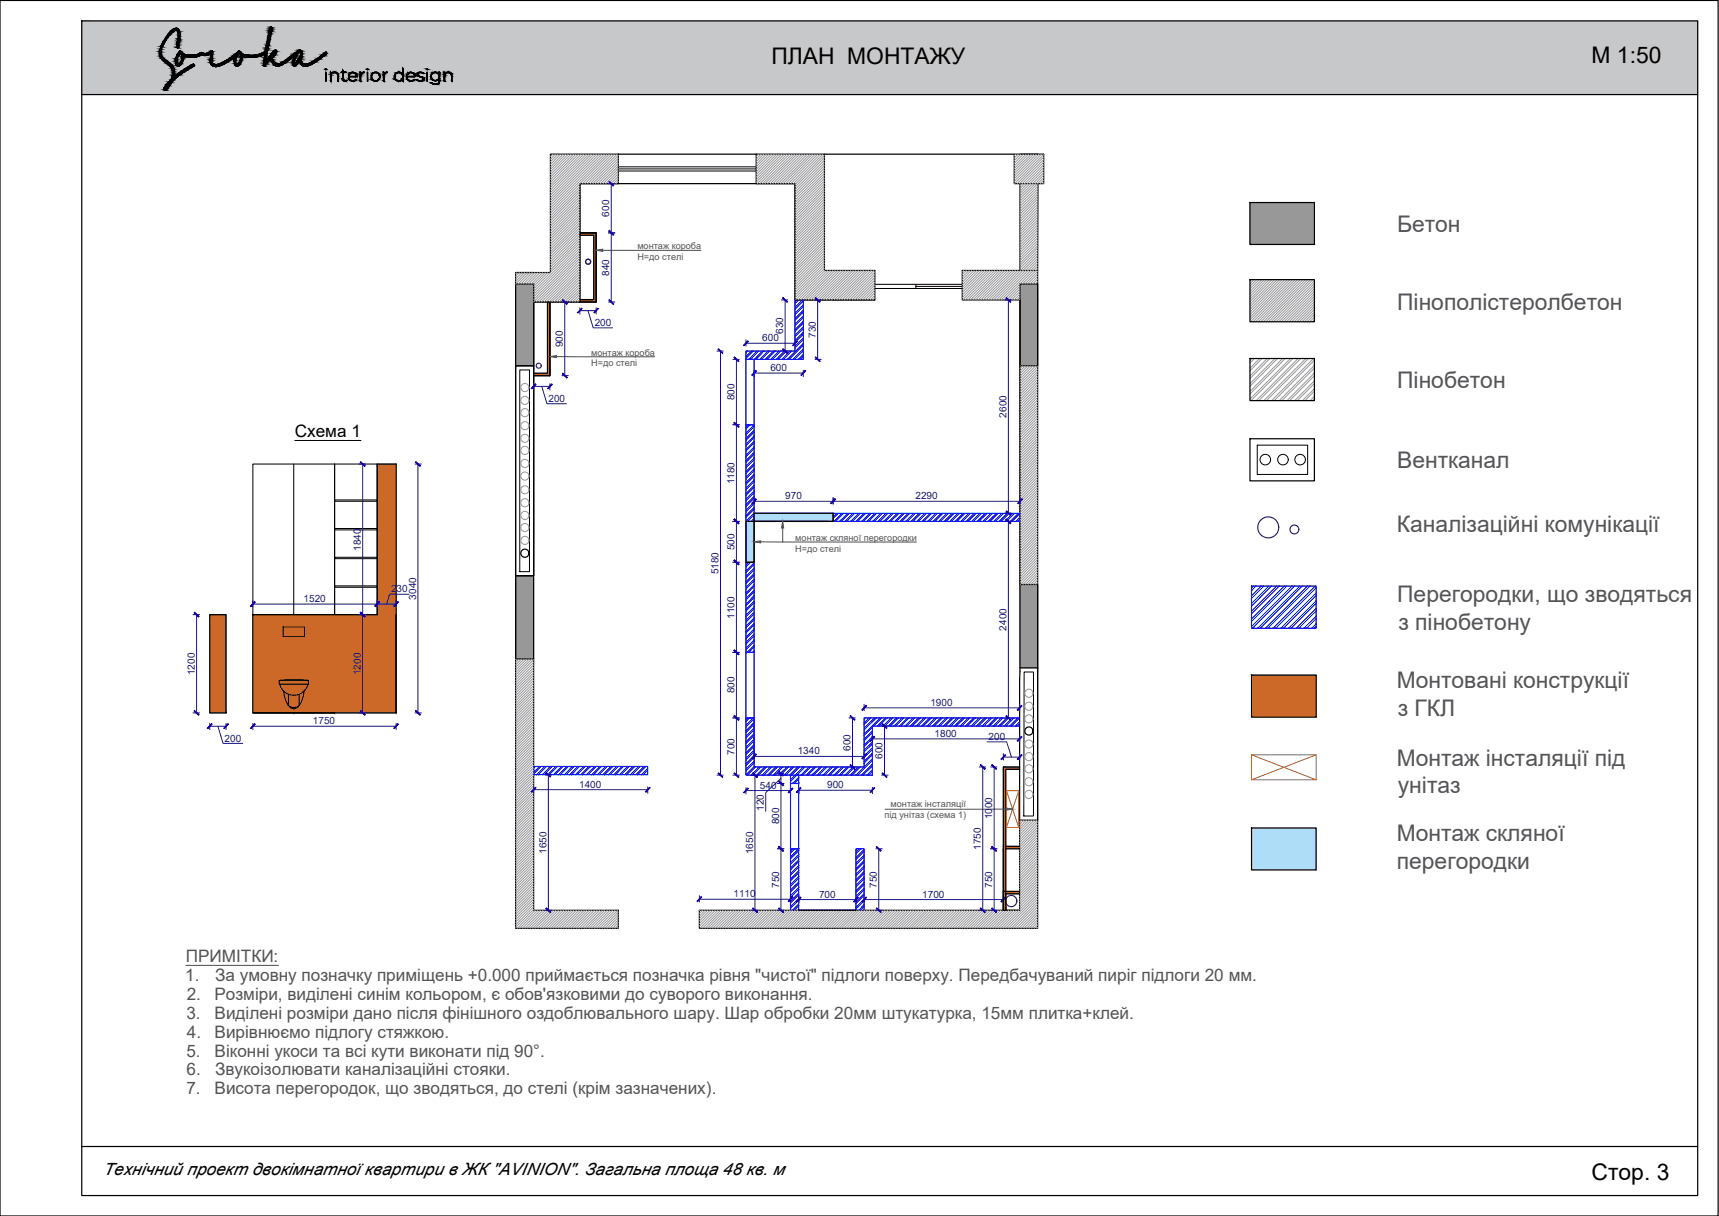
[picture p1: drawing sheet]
<svg xmlns="http://www.w3.org/2000/svg" width="420mm" height="297mm" viewBox="0 0 420 297" stroke-linecap="round" stroke-linejoin="round" font-family="sans-serif">
<defs><g id="words">
<g font-size="5.6">
<text x="188.5" y="15.6">ПЛАН МОНТАЖУ</text>
<text x="389" y="15.4">М 1:50</text>
<text x="389" y="288.1">Стор. 3</text>
</g>
<g font-size="5.6" fill="#545454">
<text x="341.5" y="56.7">Бетон</text>
<text x="341.5" y="75.6">Пінополістеролбетон</text>
<text x="341.5" y="94.9">Пінобетон</text>
<text x="341.5" y="114.4">Вентканал</text>
<text x="341.4" y="129.9">Каналізаційні комунікації</text>
<text x="341.5" y="147.1">Перегородки, що зводяться</text>
<text x="341.8" y="153.8">з пінобетону</text>
<text x="341.4" y="168.2">Монтовані конструкції</text>
<text x="341.6" y="174.8">з ГКЛ</text>
<text x="341.4" y="187.2">Монтаж інсталяції під</text>
<text x="341.7" y="193.8">унітаз</text>
<text x="341.4" y="205.5">Монтаж скляної</text>
<text x="341.4" y="212.2">перегородки</text>
</g>
<g font-size="4.2">
<text x="72.1" y="106.7">Схема 1</text>
<text x="25.2" y="287.1">Технічний проект двокімнатної квартири в ЖК &quot;AVINION&quot;. Загальна площа 48 кв. м</text>
</g>
<g font-size="4.2" fill="#545454">
<text x="45.3" y="239.6">1.</text>
<text x="45.4" y="234.9">ПРИМІТКИ:</text>
<text x="52.6" y="239.6">За умовну позначку приміщень +0.000 приймається позначка рівня &quot;чистої&quot; підлоги поверху. Передбачуваний пиріг підлоги 20 мм.</text>
<text x="45.6" y="244.2">2.</text>
<text x="52.4" y="244.2">Розміри, виділені синім кольором, є обов'язковими до суворого виконання.</text>
<text x="45.6" y="248.9">3.</text>
<text x="52.5" y="248.9">Виділені розміри дано після фінішного оздоблювального шару. Шар обробки 20мм штукатурка, 15мм плитка+клей.</text>
<text x="45.7" y="253.5">4.</text>
<text x="52.5" y="253.5">Вирівнюємо підлогу стяжкою.</text>
<text x="45.6" y="258.1">5.</text>
<text x="45.6" y="262.7">6.</text>
<text x="52.5" y="258.1">Віконні укоси та всі кути виконати під 90°.</text>
<text x="52.6" y="262.7">Звукоізолювати каналізаційні стояки.</text>
<text x="45.6" y="267.3">7.</text>
<text x="52.5" y="267.3">Висота перегородок, що зводяться, до стелі (крім зазначених).</text>
</g>
<g font-size="2.4" fill="#250095">
<text x="148.9" y="52.9" transform="rotate(-90 148.9 52.9)">600</text>
<text x="148.9" y="67.3" transform="rotate(-90 148.9 67.3)">840</text>
<text x="145.4" y="79.6">200</text>
<text x="186.3" y="83.4">600</text>
<text x="191.4" y="81.6" transform="rotate(-90 191.4 81.6)">630</text>
<text x="199.4" y="82.5" transform="rotate(-90 199.4 82.5)">730</text>
<text x="137.6" y="84.8" transform="rotate(-90 137.6 84.8)">900</text>
<text x="188.3" y="90.7">600</text>
<text x="134.1" y="98.2">200</text>
<text x="179.5" y="97.8" transform="rotate(-90 179.5 97.8)">800</text>
<text x="246" y="102" transform="rotate(-90 246 102)">2600</text>
<text x="179.5" y="118.3" transform="rotate(-90 179.5 118.3)">1180</text>
<text x="191.9" y="122">970</text>
<text x="223.8" y="122">2290</text>
<text x="88.2" y="134.5" transform="rotate(-90 88.2 134.5)">1840</text>
<text x="179.5" y="134.4" transform="rotate(-90 179.5 134.4)">500</text>
<text x="175.6" y="140.3" transform="rotate(-90 175.6 140.3)">5180</text>
<text x="74.2" y="147.1">1520</text>
<text x="95.6" y="144.7">230</text>
<text x="101.7" y="146.5" transform="rotate(-90 101.7 146.5)">3040</text>
<text x="179.5" y="151.2" transform="rotate(-90 179.5 151.2)">1100</text>
<text x="246" y="154" transform="rotate(-90 246 154)">2400</text>
<text x="47.6" y="164.9" transform="rotate(-90 47.6 164.9)">1200</text>
<text x="88.2" y="164.9" transform="rotate(-90 88.2 164.9)">1200</text>
<text x="179.5" y="169.4" transform="rotate(-90 179.5 169.4)">800</text>
<text x="227.4" y="172.5">1900</text>
<text x="76.5" y="176.9">1750</text>
<text x="54.9" y="181.1">200</text>
<text x="179.5" y="184.4" transform="rotate(-90 179.5 184.4)">700</text>
<text x="195" y="184.3">1340</text>
<text x="207.9" y="183.4" transform="rotate(-90 207.9 183.4)">600</text>
<text x="215.7" y="185.4" transform="rotate(-90 215.7 185.4)">600</text>
<text x="228.4" y="180">1800</text>
<text x="241.6" y="180.7">200</text>
<text x="141.6" y="192.4">1400</text>
<text x="185.8" y="192.6">540</text>
<text x="202.2" y="192.6">900</text>
<text x="186.7" y="198" transform="rotate(-90 186.7 198)">120</text>
<text x="190.4" y="201.4" transform="rotate(-90 190.4 201.4)">800</text>
<text x="242.5" y="200.1" transform="rotate(-90 242.5 200.1)">1000</text>
<text x="133.6" y="208.6" transform="rotate(-90 133.6 208.6)">1650</text>
<text x="184.1" y="208.6" transform="rotate(-90 184.1 208.6)">1650</text>
<text x="239.7" y="207.6" transform="rotate(-90 239.7 207.6)">1750</text>
<text x="179.3" y="219.2">1110</text>
<text x="190.4" y="216.9" transform="rotate(-90 190.4 216.9)">750</text>
<text x="200.2" y="219.3">700</text>
<text x="214.3" y="216.9" transform="rotate(-90 214.3 216.9)">750</text>
<text x="225.4" y="219.3">1700</text>
<text x="242.5" y="216.9" transform="rotate(-90 242.5 216.9)">750</text>
</g>
<g font-size="2.2" fill="#545454">
<text x="155.8" y="60.9">монтаж короба</text>
<text x="155.8" y="63.5">Н=до стелі</text>
<text x="144.5" y="86.9">монтаж короба</text>
<text x="144.5" y="89.5">Н=до стелі</text>
<text x="194.4" y="134.7">Н=до стелі</text>
<text x="194.4" y="132.1">монтаж скляної перегородки</text>
<text x="217.7" y="197.2">монтаж інсталяції</text>
<text x="216.2" y="199.9">під унітаз (схема 1)</text>
</g>
</g></defs>
<g fill="#cd6928" stroke="#cd6928" stroke-width=".24">
<path d="M245.2 197.6h.6z"/>
<path d="M92.2 113.4l4.6 36.7v-36.7zM92.2 113.4l4.6 36.7h-4.6z"/>
<path d="M81.8 150.1l15 24v-24zM81.8 150.1l15 24h-15z"/>
<path d="M71.8 150.1l10 24v-24zM71.8 150.1l10 24h-10z"/>
<path d="M61.8 150.1l10 24v-24zM61.8 150.1l10 24h-10z"/>
<path d="M305.9 164.9l15.8 10.3v-10.3zM305.9 164.9l15.8 10.3h-15.8z"/>
<path d="M141.7 56.9l4 .6v-.6zM141.7 56.9l4 .6h-4z"/>
<path d="M145.1 57.5l.6 15.7v-15.7zM145.1 57.5l.6 15.7h-.6z"/>
<path d="M141.7 73.2l4 .6v-.6zM141.7 73.2l4 .6h-4z"/>
<path d="M133.8 73.8l.6 17.4v-17.4zM133.8 73.8l.6 17.4h-.6z"/>
<path d="M130.4 91.2l4 .6v-.6zM130.4 91.2l4 .6h-4z"/>
<path d="M245.2 187.4l4 .5v-.5zM245.2 187.4l4 .5h-4z"/>
<path d="M245.2 197.6h.6zM245.2 187.9v9.7h.6zM245.2 187.9h.6v9.7z"/>
<path d="M245.2 197.6l.6 9.1v-9.1zM245.2 197.6l.6 9.1h-.6z"/>
<path d="M245.8 206.7l3.4 .6v-.6zM245.8 206.7l3.4 .6h-3.4z"/>
<path d="M245.2 206.7l.6 .6v-.6zM245.2 206.7l.6 .6h-.6z"/>
<path d="M245.2 207.3l.6 15.1v-15.1zM245.2 207.3l.6 15.1h-.6z"/>
<path d="M245.8 217.7l3.4 .6v-.6zM245.8 217.7l3.4 .6h-3.4z"/>
<path d="M51.3 150.1l3.9 24v-24zM51.3 150.1l3.9 24h-3.9z"/>
</g>
<path d="M20 5.1l395 18v-18zM20 5.1l395 18h-395z" fill="#c7c8ca" stroke="#c7c8ca" stroke-width=".24"/>
<g fill="none" stroke="#00f" stroke-width=".24">
<path d="M194.8 73.3l-.5 .4M195.2 73.3l-.9 .9M196.1 73.3l-1.8 1.8M196.3 74.5l-2 1.9M196.3 75.8l-2 2M196.3 77.2l-2 1.9M196.3 78.5l-2 2M196.3 79.8l-2 2M196.3 73.6l-2 2M196.3 74.9l-2 2M196.3 76.2l-2 2.1M196.3 77.6l-2 2"/>
<path d="M196.3 78.9l-2 2M182.8 85.8l-.5 .4M183.6 85.8l-1.3 1.3M184.1 85.8l-1.8 1.7M185 85.8l-2 2M185.5 85.8l-2.1 2M186.4 85.8l-2 2M186.8 85.8l-2 2M187.7 85.8l-2 2M188.1 85.8l-2 2M189.1 85.8l-2.1 2M189.5 85.8l-2 2"/>
<path d="M190.4 85.8l-2 2M190.8 85.8l-2 2M191.7 85.8l-2 2M192.2 85.8l-2 2M193.1 85.8l-2 2M193.5 85.8l-2 2M196.3 81.2l-2 2M196.3 82.5l-2 2M196.3 83.9l-3.9 3.9M196.3 85.2l-2.5 2.6M196.3 86.6l-1.2 1.2M196.3 80.3l-2 2"/>
<path d="M196.3 81.6l-2 2M196.3 83l-2 2M196.3 84.3l-3.4 3.5M196.3 85.7l-2.1 2.1M196.3 87l-.7 .8M183 103.7l-.7 .7M183.4 103.7l-1.1 1.1M184.3 103.7l-2 2M184.3 105.1l-2 2M184.3 106.5l-2 1.9M184.3 107.8l-2 2M184.3 109.1l-2 2.1"/>
<path d="M184.3 110.5l-2 2M184.3 111.8l-2 2M184.3 113.2l-2 2M184.3 114.5l-2 2M184.3 115.9l-2 2M184.3 117.2l-2 2M184.3 118.6l-2 2M184.3 119.9l-2 2M184.3 104.2l-2 2M184.3 105.6l-2 2M184.3 106.9l-2 2M184.3 108.2l-2 2"/>
<path d="M184.3 109.6l-2 2M184.3 110.9l-2 2M184.3 112.3l-2 2M184.3 113.7l-2 1.9M184.3 115l-2 2M184.3 116.3l-2 2M184.3 117.7l-2 2M184.3 119l-2 2M183 137.4l-.7 .7M183.5 137.4l-1.2 1.1M184.3 121.3l-2 2M184.3 122.6l-2 2"/>
<path d="M184.3 123.9l-2 2.1M184.3 125.3l-2 2M184.3 126.6l-.7 .8M184.3 137.4l-2 2M184.3 138.8l-2 2M184.3 120.4l-2 2M184.3 121.7l-2 2M184.3 123l-2 2M184.3 124.4l-2 2M184.3 125.8l-1.6 1.6M184.3 127.1l-.2 .3M184.3 137.9l-2 2"/>
<path d="M184.3 139.2l-2 2M204.5 125.4l-.9 .8M204.9 125.4l-1.3 1.2M205.8 125.4l-2 2M206.2 125.4l-1.9 2M207.2 125.4l-2.1 2M207.6 125.4l-2 2M208.5 125.4l-2 2M209 125.4l-2 2M209.8 125.4l-1.9 2M210.3 125.4l-2 2M211.2 125.4l-2 2"/>
<path d="M211.7 125.4l-2.1 2M212.6 125.4l-2 2M213 125.4l-2 2M213.9 125.4l-2 2M214.3 125.4l-2 2M215.2 125.4l-2 2M215.7 125.4l-2 2M216.6 125.4l-2 2M217 125.4l-1.9 2M217.9 125.4l-2 2M218.4 125.4l-2 2M219.3 125.4l-2 2"/>
<path d="M219.8 125.4l-2.1 2M220.6 125.4l-1.9 2M221.1 125.4l-2 2M222 125.4l-2 2M222.4 125.4l-2 2M223.3 125.4l-2 2M223.8 125.4l-2 2M224.7 125.4l-2 2M225.1 125.4l-2 2M226 125.4l-2 2M226.5 125.4l-2 2M227.4 125.4l-2 2"/>
<path d="M227.8 125.4l-2 2M228.7 125.4l-2 2M229.2 125.4l-2 2M230.1 125.4l-2.1 2M230.5 125.4l-2 2M231.4 125.4l-2 2M231.9 125.4l-2 2M232.7 125.4l-1.9 2M233.2 125.4l-2 2M234.1 125.4l-2 2M234.6 125.4l-2.1 2M235.5 125.4l-2 2"/>
<path d="M235.9 125.4l-2 2M236.8 125.4l-2 2M237.2 125.4l-2 2M238.1 125.4l-2 2M238.6 125.4l-2 2M239.5 125.4l-2 2M239.9 125.4l-1.9 2M240.8 125.4l-2 2M241.3 125.4l-2 2M242.2 125.4l-2 2M242.6 125.4l-2 2M243.5 125.4l-2 2"/>
<path d="M244 125.4l-2 2M244.9 125.4l-2 2M245.3 125.4l-2 2M246.2 125.4l-2 2M246.7 125.4l-2 2M247.6 125.4l-2 2M248 125.4l-2 2M248.9 125.4l-2 2M249.3 126.3l-1 1.1M249.3 125.4l-1.9 2M249.3 126.8l-.6 .6M184.3 140.1l-2 2"/>
<path d="M184.3 141.5l-2 2M184.3 142.8l-2 2M184.3 144.2l-2 2M184.3 145.5l-2 2M184.3 146.8l-2 2.1M184.3 148.2l-2 2M184.3 149.5l-2 2M184.3 150.9l-2 2M184.3 152.3l-2 1.9M184.3 153.6l-2 2M184.3 154.9l-2 2M184.3 156.3l-2 2"/>
<path d="M184.3 157.6l-1.7 1.8M184.3 159l-.4 .4M184.3 140.6l-2 2M184.3 141.9l-2 2M184.3 143.2l-2 2.1M184.3 144.6l-2 2M184.3 146l-2 1.9M184.3 147.3l-2 2M184.3 148.7l-2 2M184.3 150l-2 2M184.3 151.3l-2 2.1M184.3 152.7l-2 2"/>
<path d="M184.3 154l-2 2M184.3 155.4l-2 2M184.3 156.7l-2 2M184.3 158.1l-1.3 1.3M306.4 143.2l-.5 .5M307 143.2l-1.1 1.1M308.3 143.2l-2.4 2.3M308.9 143.2l-3 3M310.1 143.2l-4.2 4.2M310.8 143.2l-4.9 4.9M312 143.2l-6.1 6.1M312.7 143.2l-6.8 6.7"/>
<path d="M313.9 143.2l-8 8M314.5 143.2l-8.6 8.6M315.8 143.2l-9.9 9.9M316.4 143.2l-10.2 10.2M317.7 143.2l-10.3 10.2M318.3 143.2l-10.2 10.2M319.6 143.2l-10.3 10.2M320.2 143.2l-10.3 10.2M321.5 143.2l-10.3 10.2M321.7 144.9l-8.6 8.5M321.7 146.8l-6.7 6.6M321.7 148.6l-4.8 4.8"/>
<path d="M321.7 150.5l-3 2.9M321.7 152.4l-1.1 1M321.7 143.6l-9.9 9.8M321.7 145.5l-8 7.9M321.7 147.3l-6.1 6.1M321.7 149.3l-4.2 4.1M321.7 151.1l-2.3 2.3M321.7 153l-.4 .4M182.8 175.4l-.5 .4M183.2 175.4l-.9 .8M184.1 175.4l-1.8 1.8M184.3 176.5l-2 2"/>
<path d="M184.3 177.8l-2 2M184.3 179.2l-2 2M184.3 175.6l-2 2M184.3 176.9l-2 2M184.3 178.3l-2 2M184.3 179.6l-2 2M211.5 175.4l-.3 .2M212.4 175.4l-1.2 1.1M212.9 175.4l-1.7 1.6M213.2 178.5l-2 2.1M213.2 179.9l-2 2M213.2 177.7l-2 1.9"/>
<path d="M213.2 179l-2 2M213.7 175.4l-2.5 2.5M214.2 175.4l-3 2.9M215.1 175.4l-3.9 3.8M215.5 175.4l-2 2M216.5 175.4l-2.1 2M216.9 175.4l-2 2M217.8 175.4l-2 2M218.2 175.4l-2 2M219.1 175.4l-2 2M219.6 175.4l-2 2M220.5 175.4l-2 2"/>
<path d="M220.9 175.4l-2 2M221.8 175.4l-2 2M222.2 175.4l-1.9 2M223.2 175.4l-2.1 2M223.6 175.4l-2 2M224.5 175.4l-2 2M225 175.4l-2 2M225.8 175.4l-1.9 2M226.3 175.4l-2 2M227.2 175.4l-2 2M227.7 175.4l-2.1 2M228.6 175.4l-2 2"/>
<path d="M229 175.4l-2 2M229.9 175.4l-2 2M230.3 175.4l-2 2M231.3 175.4l-2.1 2M231.7 175.4l-2 2M232.6 175.4l-2 2M233 175.4l-1.9 2M233.9 175.4l-2 2M234.4 175.4l-2 2M235.3 175.4l-2 2M235.8 175.4l-2.1 2M236.6 175.4l-1.9 2"/>
<path d="M237.1 175.4l-2 2M238 175.4l-2 2M238.4 175.4l-2 2M239.3 175.4l-2 2M239.8 175.4l-2 2M240.7 175.4l-2 2M241.1 175.4l-2 2M242 175.4l-2 2M242.5 175.4l-2 2M243.4 175.4l-2 2M243.8 175.4l-2 2M244.7 175.4l-2 2"/>
<path d="M245.2 175.4l-2 2M246.1 175.4l-2 2M246.5 175.4l-2 2M247.4 175.4l-2 2M247.9 175.4l-2 2M248.8 175.4l-2 2M249.2 176.3l-1.1 1.1M249.2 175.4l-2 2M249.2 176.7l-.7 .7M130.5 187.2l-.1 .1M130.9 187.2l-.5 .5M131.8 187.2l-1.4 1.4"/>
<path d="M132.2 187.2l-1.8 1.9M133.1 187.2l-2 2.1M133.6 187.2l-2 2.1M134.5 187.2l-2 2.1M135 187.2l-2 2.1M135.8 187.2l-1.9 2.1M136.3 187.2l-2 2.1M137.2 187.2l-2 2.1M137.6 187.2l-2 2.1M138.6 187.2l-2.1 2.1M139 187.2l-2 2.1M139.9 187.2l-2 2.1"/>
<path d="M140.3 187.2l-2 2.1M141.2 187.2l-2 2.1M141.7 187.2l-2 2.1M142.6 187.2l-2 2.1M143 187.2l-2 2.1M143.9 187.2l-2 2.1M144.4 187.2l-2 2.1M145.3 187.2l-2 2.1M145.7 187.2l-2 2.1M146.6 187.2l-2 2.1M147.1 187.2l-2 2.1M148 187.2l-2 2.1"/>
<path d="M148.4 187.2l-2 2.1M149.3 187.2l-2 2.1M149.8 187.2l-2 2.1M150.7 187.2l-2 2.1M151.1 187.2l-2 2.1M152 187.2l-2 2.1M152.4 187.2l-1.9 2.1M153.4 187.2l-2.1 2.1M153.8 187.2l-2 2.1M154.7 187.2l-2 2.1M155.2 187.2l-2 2.1M156 187.2l-1.9 2.1"/>
<path d="M156.5 187.2l-2 2.1M157.4 187.2l-2 2.1M157.9 187.2l-2.1 2.1M158.3 187.6l-1.5 1.7M158.3 189l-.2 .3M158.3 188.1l-1.1 1.2M184.3 180.5l-2 2M184.3 181.9l-2 2M184.3 183.2l-2 2M184.3 184.6l-2 1.9M184.3 185.9l-2 2M184.3 187.3l-2 2"/>
<path d="M184.3 181l-2 2M184.3 182.3l-2 2M184.3 183.7l-2 2M184.3 185l-2 2M184.3 186.4l-2 2M184.7 187.4l-2 1.9M185.6 187.4l-2 1.9M186 187.4l-2 1.9M186.9 187.4l-2 1.9M187.4 187.4l-2 1.9M188.3 187.4l-2 1.9M188.7 187.4l-2 1.9"/>
<path d="M189.6 187.4l-2 1.9M190.1 187.4l-2.1 1.9M191 187.4l-2 1.9M191.4 187.4l-2 1.9M192.3 187.4l-2 1.9M192.7 187.4l-1.9 1.9M193.7 187.4l-2.1 1.9M194.1 187.4l-2 1.9M195 187.4l-2 1.9M195.2 189.9l-1.5 1.5M195.2 191.2l-.2 .2M195.2 190.3l-1.1 1.1"/>
<path d="M195.5 187.4l-2.3 2.2M196.3 187.4l-3.1 3.1M196.8 187.4l-3.6 3.6M197.7 187.4l-2 1.9M198.2 187.4l-2.1 1.9M199.1 187.4l-2 1.9M199.5 187.4l-2 1.9M200.4 187.4l-2 1.9M200.8 187.4l-2 1.9M201.7 187.4l-2 1.9M202.2 187.4l-2 1.9M203.1 187.4l-2 1.9"/>
<path d="M203.5 187.4l-2 1.9M204.4 187.4l-2 1.9M204.9 187.4l-2 1.9M205.8 187.4l-2 1.9M206.2 187.4l-2 1.9M207.1 187.4l-2 1.9M207.6 187.4l-2 1.9M208.5 187.4l-2 1.9M208.9 187.4l-2 1.9M209.8 187.4l-2 1.9M210.3 187.4l-2 1.9M211.2 187.4l-2 1.9"/>
<path d="M213.2 189.3h.1M213.2 181.3l-2 1.9M213.2 182.6l-2 2M213.2 184l-2 2M213.2 185.3l-2 2M213.2 186.6l-2.7 2.7M213.2 188l-1.3 1.3M213.2 180.4l-2 2M213.2 181.7l-2 2M213.2 183.1l-2 2M213.2 184.4l-2 2M213.2 185.7l-3.6 3.6"/>
<path d="M213.2 187.1l-2.3 2.2M213.2 188.5l-.9 .8M193.8 207.3l-.6 .7M194.3 207.3l-1.1 1.1M195.2 207.3l-2 2M195.2 208.7l-2 2M195.2 210l-2 2M195.2 211.4l-2 2M195.2 212.7l-2 2M195.2 214.1l-2 2M195.2 215.4l-2 2M195.2 216.8l-2 2"/>
<path d="M195.2 218.1l-2 2M195.2 219.4l-2 2.1M195.2 207.8l-2 2M195.2 209.2l-2 1.9M195.2 210.5l-2 2M195.2 211.8l-2 2M195.2 213.2l-2 2M195.2 214.5l-2 2M195.2 215.9l-2 2M195.2 217.2l-2 2M195.2 218.6l-2 2M195.2 219.9l-2 2"/>
<path d="M210 207.3l-.8 .8M210.5 207.3l-1.3 1.3M211.2 207.5l-2 2M211.2 208.9l-2 1.9M211.2 210.2l-2 2M211.2 211.5l-2 2.1M211.2 212.9l-2 2M211.2 214.2l-2 2M211.2 215.6l-2 2M211.2 216.9l-2 2M211.2 218.3l-2 2M211.2 219.6l-2 2"/>
<path d="M211.2 208l-2 2M211.2 209.3l-2 2M211.2 210.6l-2 2M211.2 212l-2 2M211.2 213.3l-2 2M211.2 214.7l-2 2M211.2 216.1l-2 1.9M211.2 217.4l-2 2M211.2 218.7l-2 2M195.2 220.8l-1.5 1.6M195.2 222.2l-.2 .2M195.2 221.3l-1.1 1.1"/>
<path d="M211.2 221l-1.4 1.4M211.2 222.3v.1M211.2 220.1l-2 2M211.2 221.4l-.9 1"/>
</g>
<g fill="#989898" stroke="#989898" stroke-width=".24">
<path d="M305.5 49.5l15.8 10.2v-10.2zM305.5 49.5l15.8 10.2h-15.8z"/>
<path d="M249.3 69.4l4.3 3.9v-3.9zM249.3 69.4l4.3 3.9h-4.3z"/>
<path d="M249.3 73.3l4.3 16.1v-16.1zM249.3 73.3l4.3 16.1h-4.3z"/>
<path d="M126 69.4l4.4 20v-20zM126 69.4l4.4 20h-4.4z"/>
<path d="M126 140.7l4.4 20.3v-20.3zM126 140.7l4.4 20.3h-4.4z"/>
<path d="M249.3 142.8l4.3 20.3v-20.3zM249.3 142.8l4.3 20.3h-4.3z"/>
</g>
<g fill="none" stroke="#989898" stroke-width=".24">
<path d="M135.1 37.7l-.6 .6M135.8 37.7l-1.3 1.2M136.4 37.7l-1.9 1.8M137 37.7l-2.5 2.5M137.6 37.7l-3.1 3.1M138.3 37.7l-3.8 3.7M138.9 37.7l-4.4 4.3M139.5 37.7l-5 5M140.2 37.7l-5.7 5.6M140.8 37.7l-6.3 6.2M141.4 37.7l-6.9 6.9M142 37.7l-7.5 7.5"/>
<path d="M142.7 37.7l-8.2 8.1M143.3 37.7l-8.8 8.7M143.9 37.7l-9.4 9.4M144.5 37.7l-10 10M145.2 37.7l-10.7 10.6M145.8 37.7l-11.3 11.3M146.4 37.7l-11.9 11.9M147.1 37.7l-12.6 12.5M147.7 37.7l-13.2 13.1M148.3 37.7l-13.8 13.8M148.9 37.7l-7.2 7.2M149.6 37.7l-7.2 7.2"/>
<path d="M150.2 37.7l-7.2 7.2M150.8 37.7l-7.2 7.2M151.1 38l-6.8 6.9M151.1 38.6l-6.2 6.3M151.1 39.3l-5.6 5.6M151.1 39.9l-5 5M185.4 37.7l-.6 .6M186 37.7l-1.2 1.2M186.6 37.7l-1.8 1.8M187.3 37.7l-2.5 2.5M187.9 37.7l-3.1 3.1M188.6 37.7l-3.8 3.7"/>
<path d="M189.2 37.7l-4.4 4.3M189.8 37.7l-5 5M190.4 37.7l-5.6 5.6M191.1 37.7l-6.3 6.2M191.7 37.7l-6.9 6.8M192.3 37.7l-7.2 7.2M193 37.7l-7.2 7.2M193.6 37.7l-7.2 7.2M194.2 37.7l-7.2 7.2M194.8 37.7l-7.2 7.2M195.5 37.7l-7.2 7.2M196.1 37.7l-7.2 7.2"/>
<path d="M196.7 37.7l-7.2 7.2M197.4 37.7l-7.2 7.2M198 37.7l-7.2 7.2M198.6 37.7l-7.2 7.2M199.2 37.7l-7.2 7.2M199.9 37.7l-7.2 7.2M200.5 37.7l-7.2 7.2M201.1 37.7l-7.2 7.2M201.5 37.9l-7.2 7.2M201.5 38.5l-7.2 7.2M201.5 39.1l-7.2 7.2M201.5 39.8l-7.2 7.2"/>
<path d="M248.3 37.7l-.4 .3M248.9 37.7l-1 .9M249.5 37.7l-1.6 1.6M250.1 37.7l-2.2 2.2M250.8 37.7l-2.9 2.8M251.4 37.7l-3.5 3.5M252.1 37.7l-4.2 4.1M252.6 37.7l-4.7 4.7M253.3 37.7l-5.4 5.3M253.9 37.7l-6 6M254.6 37.7l-6.7 6.6M255.1 37.7l-7.1 7.2"/>
<path d="M255.1 38.3l-6.5 6.6M255.1 39l-5.9 5.9M255.1 39.6l-5.8 5.8M141.7 44.9l-7.2 7.2M141.7 45.5l-7.2 7.2M141.7 46.2l-7.2 7.2M141.7 46.8l-7.2 7.2M141.7 47.4l-7.2 7.2M141.7 48l-7.2 7.2M141.7 48.7l-7.2 7.2M141.7 49.3l-7.2 7.2M141.7 49.9l-7.2 7.2"/>
<path d="M141.7 50.5l-7.2 7.3M141.7 51.2l-7.2 7.2M141.7 51.8l-7.2 7.2M141.7 52.4l-7.2 7.2M141.7 53.1l-7.2 7.2M141.7 53.7l-7.2 7.2M141.7 54.3l-7.2 7.2M141.7 54.9l-7.2 7.2M141.7 55.6l-7.2 7.2M141.7 56.2l-7.2 7.2M141.7 56.8l-7.2 7.2M141.7 57.5l-7.2 7.2"/>
<path d="M141.7 58.1l-7.2 7.2M141.7 58.7l-7.2 7.2M141.7 59.3l-11.3 11.3M141.7 60l-11.3 11.3M151.1 40.5l-4.3 4.4M151.1 41.1l-3.7 3.8M151.1 41.8l-3.1 3.1M151.1 42.4l-2.4 2.5M151.1 43l-1.8 1.9M151.1 43.7l-1.2 1.2M151.1 44.3l-.6 .6M201.5 40.4l-7.2 7.2"/>
<path d="M201.5 41l-7.2 7.2M201.5 41.7l-7.2 7.2M201.5 42.3l-7.2 7.2M201.5 42.9l-7.2 7.2M201.5 43.5l-7.2 7.2M201.5 44.2l-7.2 7.2M201.5 44.8l-7.2 7.2M201.5 45.5l-7.2 7.1M201.5 46.1l-7.2 7.2M201.5 46.7l-7.2 7.2M201.5 47.3l-7.2 7.2M201.5 47.9l-7.2 7.2"/>
<path d="M201.5 48.6l-7.2 7.2M201.5 49.2l-7.2 7.2M201.5 49.9l-7.2 7.2M201.5 50.5l-7.2 7.2M201.5 51.1l-7.2 7.2M201.5 51.7l-7.2 7.2M201.5 52.4l-7.2 7.1M201.5 53l-7.2 7.2M201.5 53.6l-7.2 7.2M201.5 54.3l-7.2 7.2M201.5 54.8l-7.2 7.3M201.5 55.5l-7.2 7.2"/>
<path d="M201.5 56.1l-7.2 7.2M201.5 56.8l-7.2 7.2M201.5 57.4l-7.2 7.2M201.5 58l-7.2 7.2M201.5 58.7l-7.2 7.2M201.5 59.3l-7.2 7.1M201.5 59.9l-7.2 7.2M253.7 48.6l-4.4 4.3M253.7 49.9l-4.4 4.3M253.7 50.5l-4.4 4.3M253.7 51.1l-4.4 4.4M253.7 51.8l-4.4 4.3"/>
<path d="M253.7 54.3l-4.4 4.3M253.7 54.9l-4.4 4.4M253.7 55.5l-4.4 4.4M253.7 56.2l-4.4 4.3M253.7 49.2l-4.4 4.4M253.7 52.4l-4.4 4.3M253.7 53l-4.4 4.3M253.7 53.7l-4.4 4.3M253.7 56.8l-4.4 4.3M253.7 57.4l-4.4 4.4M253.7 58.1l-4.4 4.3M253.7 58.7l-4.4 4.3"/>
<path d="M253.7 59.3l-4.4 4.4M253.7 60l-4.4 4.3M253.7 45.5l-4.4 4.3M253.7 46.1l-4.4 4.3M253.7 46.7l-4.4 4.4M253.7 47.4l-4.4 4.3M253.7 47.9l-4.4 4.4M255.1 40.2l-5.8 5.8M255.1 40.9l-5.8 5.8M255.1 41.5l-5.8 5.8M255.1 42.1l-5.8 5.8M255.1 42.7l-5.8 5.8"/>
<path d="M255.1 43.4l-5.8 5.8M255.1 44l-.8 .9M255.1 44.6l-.2 .3M126.3 66.6l-.3 .3M127 66.6l-1 .9M127.6 66.6l-1.6 1.5M128.2 66.6l-2.2 2.2M128.9 66.6l-2.9 2.8M129.5 66.6l-2.8 2.8M130.1 66.6l-2.8 2.8M130.7 66.6l-2.8 2.8M131.4 66.6l-2.8 2.8"/>
<path d="M132 66.6l-2.8 2.8M132.6 66.6l-2.8 2.8M133.3 66.6l-2.9 2.8M133.9 66.6l-3.5 3.4M141.7 60.6l-11.3 11.3M141.7 61.2l-11.3 11.3M141.7 61.9l-11.3 11.3M141.7 62.5l-11.3 11.3M141.7 63.1l-10.6 10.7M141.7 63.7l-10 10.1M141.7 64.4l-9.4 9.4M141.7 65l-8.7 8.8"/>
<path d="M141.7 65.6l-8.1 8.2M141.7 66.3l-7.5 7.5M141.7 66.9l-6.9 6.9M141.7 67.5l-6.2 6.3M141.7 68.1l-5.6 5.7M141.7 68.8l-5 5M141.7 69.4l-4.3 4.4M141.7 70l-3.7 3.8M141.7 70.7l-3.1 3.1M141.7 71.3l-2.5 2.5M141.7 71.9l-1.8 1.9M141.7 72.5l-1.2 1.3"/>
<path d="M141.7 73.2l-.6 .6M201.5 60.5l-7.2 7.2M201.5 61.2l-7.2 7.2M201.5 61.8l-7.2 7.2M201.5 62.4l-7.2 7.2M201.5 63l-7.2 7.3M201.5 63.7l-7.2 7.2M201.5 64.3l-7.2 7.2M201.5 64.9l-7.2 7.2M201.5 65.6l-7.2 7.2M201.6 66.1l-7.2 7.2M202.3 66.1l-7.2 7.2"/>
<path d="M202.9 66.1l-7.2 7.2M203.5 66.1l-7.2 7.2M204.1 66.1l-7.2 7.2M204.8 66.1l-7.2 7.2M205.4 66.1l-7.2 7.2M206 66.1l-7.2 7.2M206.7 66.1l-7.2 7.2M207.3 66.1l-7.2 7.2M207.9 66.1l-7.2 7.2M208.5 66.1l-7.2 7.2M209.2 66.1l-7.2 7.2M209.8 66.1l-7.2 7.2"/>
<path d="M210.4 66.1l-7.2 7.2M211.1 66.1l-7.2 7.2M211.7 66.1l-7.2 7.2M212.3 66.1l-7.2 7.2M212.9 66.1l-7.2 7.2M213.6 66.1l-7.2 7.2M213.8 66.4l-6.8 6.9M213.8 67.1l-6.2 6.2M213.8 67.7l-5.5 5.6M213.8 68.4l-4.9 4.9M213.8 69l-4.3 4.3M213.8 69.6l-3.7 3.7"/>
<path d="M213.8 70.2l-3 3.1M213.8 70.9l-2.4 2.4M213.8 71.5l-1.8 1.8M213.8 72.1l-1.1 1.2M213.8 72.8l-.5 .5M235.6 66.1l-.4 .3M236.2 66.1l-1 .9M236.9 66.1l-1.7 1.6M237.4 66.1l-2.2 2.2M238.1 66.1l-2.9 2.8M238.7 66.1l-3.5 3.5M239.4 66.1l-4.2 4.1"/>
<path d="M240 66.1l-4.8 4.7M240.6 66.1l-5.4 5.3M241.3 66.1l-6.1 6M241.9 66.1l-6.7 6.6M242.5 66.1l-7.2 7.2M243.1 66.1l-7.2 7.2M243.8 66.1l-7.2 7.2M244.4 66.1l-7.2 7.2M245 66.1l-7.2 7.2M245.6 66.1l-7.2 7.2M246.3 66.1l-7.2 7.2M246.9 66.1l-7.2 7.2"/>
<path d="M247.5 66.1l-7.2 7.2M248.2 66.1l-7.2 7.2M248.8 66.1l-7.2 7.2M249.3 69.9l-3.3 3.4M249.3 70.6l-2.7 2.7M249.3 71.2l-2.1 2.1M249.3 71.8l-1.4 1.5M249.3 72.5l-.8 .8M249.3 73.1l-.2 .2M253.6 60.6l-4.3 4.3M253.6 61.2l-4.3 4.3M253.6 61.8l-11.4 11.5"/>
<path d="M253.6 62.5l-10.8 10.8M253.6 63.1l-10.1 10.2M253.6 63.7l-9.5 9.6M253.6 64.4l-8.9 8.9M253.6 65l-8.2 8.3M253.6 65.6l-3.7 3.8M253.6 66.3l-3.1 3.1M253.6 66.9l-2.5 2.5M253.6 67.5l-1.8 1.9M253.6 68.1l-1.2 1.3M253.6 68.8l-.6 .6M305.9 68.3l-.4 .4"/>
<path d="M306.5 68.3l-1 1M307.1 68.3l-1.6 1.6M307.8 68.3l-2.3 2.3M308.4 68.3l-2.9 2.9M309 68.3l-3.5 3.5M309.6 68.3l-4.1 4.2M310.3 68.3l-4.8 4.8M310.9 68.3l-5.4 5.4M311.5 68.3l-6 6M312.2 68.3l-6.7 6.7M312.8 68.3l-7.3 7.3M313.4 68.3l-7.9 7.9"/>
<path d="M314 68.3l-8.5 8.6M314.7 68.3l-9.2 9.2M315.3 68.3l-9.8 9.8M315.9 68.3l-10.3 10.3M316.6 68.3l-10.3 10.3M317.2 68.3l-10.3 10.3M317.8 68.3l-10.2 10.3M318.4 68.3l-10.2 10.3M319.1 68.3l-10.3 10.3M319.7 68.3l-10.3 10.3M320.3 68.3l-10.3 10.3M320.9 68.3l-10.2 10.3"/>
<path d="M321.3 68.6l-10 10M321.3 69.2l-9.3 9.4M321.3 69.9l-8.7 8.7M321.3 70.5l-8.1 8.1M321.3 71.1l-7.5 7.5M321.3 71.8l-6.8 6.8M321.3 72.4l-6.2 6.2M321.3 73l-5.6 5.6M321.3 73.6l-4.9 5M321.3 74.3l-4.3 4.3M321.3 74.9l-3.7 3.7M321.3 75.6l-3.1 3"/>
<path d="M321.3 76.2l-2.4 2.4M321.3 76.8l-1.8 1.8M321.3 77.4l-1.2 1.2M321.3 78l-.5 .6M249.4 89.4h-.1M250 89.4l-.7 .6M250.6 89.4l-1.3 1.3M251.2 89.4l-1.9 1.9M251.9 89.4l-2.6 2.5M252.5 89.4l-3.2 3.2M253.2 89.4l-3.9 3.8M253.6 89.5l-4.3 4.3"/>
<path d="M253.6 90.2l-4.3 4.2M253.6 90.8l-4.3 4.3M253.6 91.4l-4.3 4.3M253.6 92l-4.3 4.3M253.6 92.7l-4.3 4.3M253.6 93.3l-4.3 4.3M253.6 93.9l-4.3 4.3M253.6 94.6l-4.3 4.2M253.6 95.2l-4.3 4.3M253.6 95.8l-4.3 4.3M253.6 96.4l-4.3 4.3M253.6 97.1l-4.3 4.3"/>
<path d="M253.6 97.7l-4.3 4.3M253.6 98.3l-4.3 4.3M253.6 99l-4.3 4.2M253.6 99.6l-4.3 4.3M306 87.6l-.5 .5M306.6 87.6l-1.1 1.1M307.8 87.6l-2.3 2.3M308.5 87.6l-3 3M309.8 87.6l-4.3 4.2M310.4 87.6l-4.9 4.9M311.6 87.6l-6.1 6.1M312.3 87.6l-6.8 6.7"/>
<path d="M313.5 87.6l-8 8M314.2 87.6l-8.7 8.7M315.4 87.6l-9.9 9.9M316 87.6l-10.2 10.3M317.3 87.6l-10.3 10.3M317.9 87.6l-10.2 10.3M319.2 87.6l-10.3 10.3M319.8 87.6l-10.3 10.3M321.1 87.6l-10.3 10.3M321.3 89.3l-8.6 8.6M321.3 91.1l-6.7 6.8M321.3 93l-4.9 4.9"/>
<path d="M321.3 94.9l-3 3M321.3 96.8l-1 1.1M321.3 88l-9.9 9.9M321.3 89.9l-8 8M321.3 91.8l-6.1 6.1M321.3 93.7l-4.2 4.2M321.3 95.5l-2.3 2.4M321.3 97.4l-.5 .5M253.6 100.2l-4.3 4.3M253.6 100.8l-4.3 4.3M253.6 101.5l-4.3 4.3M253.6 102.1l-4.3 4.3"/>
<path d="M253.6 102.7l-4.3 4.3M253.6 103.4l-4.3 4.2M253.6 104l-4.3 4.3M253.6 104.6l-4.3 4.3M253.6 105.2l-4.3 4.3M253.6 105.9l-4.3 4.2M253.6 106.5l-4.3 4.3M253.6 107.1l-4.3 4.3M253.6 107.7l-4.3 4.3M253.6 108.4l-4.3 4.3M253.6 109l-4.3 4.3M253.6 109.6l-4.3 4.3"/>
<path d="M253.6 110.3l-4.3 4.2M253.6 110.9l-4.3 4.3M253.6 111.5l-4.3 4.3M253.6 112.1l-4.3 4.3M253.6 112.8l-4.3 4.3M253.6 113.4l-4.3 4.3M253.6 114l-4.3 4.3M253.6 114.7l-4.3 4.2M253.6 115.3l-4.3 4.3M253.6 115.9l-4.3 4.3M253.6 116.5l-4.3 4.3M253.6 117.2l-4.3 4.3"/>
<path d="M253.6 117.8l-4.3 4.3M253.6 118.4l-4.3 4.3M253.6 119.1l-4.3 4.2M253.6 119.7l-4.3 4.3M253.6 120.3l-4.3 4.3M253.6 120.9l-4.3 4.4M253.6 121.6l-4.3 4.3M253.6 122.2l-4.3 4.3M253.6 122.8l-4.3 4.3M253.6 123.5l-4.3 4.2M253.6 124.1l-4.3 4.3M253.6 124.7l-4.3 4.3"/>
<path d="M253.6 125.3l-4.3 4.4M253.6 126l-4.3 4.3M253.6 126.6l-4.3 4.3M253.6 127.2l-4.3 4.3M253.6 127.9l-4.3 4.3M253.6 128.5l-4.3 4.3M253.6 129.1l-4.3 4.3M253.6 129.7l-4.3 4.4M253.6 130.4l-4.3 4.3M253.6 131l-4.3 4.3M253.6 131.6l-4.3 4.3M253.6 132.3l-4.3 4.3"/>
<path d="M253.6 132.9l-4.3 4.3M253.6 133.5l-4.3 4.3M253.6 134.1l-4.3 4.4M253.6 134.8l-4.3 4.3M253.6 135.4l-4.3 4.3M253.6 136l-4.3 4.3M253.6 136.6l-4.3 4.4M253.6 137.3l-4.3 4.3M253.6 137.9l-4.3 4.3M253.6 138.5l-4.2 4.3M253.6 139.2l-3.6 3.6M253.6 139.8l-2.9 3"/>
<path d="M253.6 140.4l-2.3 2.4M253.6 141l-1.7 1.8M253.6 141.7l-1 1.1M253.6 142.3l-.4 .5M126.2 161l-.2 .1M126.9 161l-.9 .8M127.5 161l-1.5 1.4M128.1 161l-2.1 2.1M128.7 161l-2.7 2.7M129.4 161l-3.4 3.3M130 161l-4 3.9M130.4 161.1l-4.4 4.5"/>
<path d="M130.4 161.8l-4.4 4.4M130.4 162.4l-4.4 4.4M130.4 163.1l-4.4 4.4M130.4 163.7l-4.4 4.4M130.4 164.3l-4.4 4.4M130.4 164.9l-4.4 4.4M130.4 165.6l-4.4 4.4M130.4 166.2l-4.4 4.4M130.4 166.8l-4.4 4.4M130.4 167.5l-4.4 4.4M130.4 168.1l-4.4 4.4M130.4 168.7l-4.4 4.4"/>
<path d="M130.4 169.3l-4.4 4.4M130.4 170l-4.4 4.4M130.4 170.6l-4.4 4.4M130.4 171.2l-4.4 4.4M130.4 171.9l-4.4 4.4M130.4 172.5l-4.4 4.4M130.4 173.1l-4.4 4.4M130.4 173.7l-4.4 4.4M130.4 174.4l-4.4 4.4M130.4 175l-4.4 4.4M130.4 175.6l-4.4 4.4M130.4 176.3l-4.4 4.4"/>
<path d="M130.4 176.9l-4.4 4.4M130.4 177.5l-4.4 4.4M130.4 178.1l-4.4 4.4M130.4 178.8l-4.4 4.4M130.4 179.4l-4.4 4.4M130.4 180l-4.4 4.4M130.4 180.7l-4.4 4.3M130.4 181.3l-4.4 4.4M130.4 181.9l-4.4 4.4M130.4 182.5l-4.4 4.4M130.4 183.2l-4.4 4.4M130.4 183.8l-4.4 4.4"/>
<path d="M130.4 184.4l-4.4 4.4M130.4 185l-4.4 4.4M130.4 185.7l-4.4 4.4M130.4 186.3l-4.4 4.4M130.4 186.9l-4.4 4.4M130.4 187.6l-4.4 4.4M130.4 188.2l-4.4 4.4M130.4 188.8l-4.4 4.4M130.4 189.4l-4.4 4.4M130.4 190.1l-4.4 4.4M130.4 190.7l-4.4 4.4M130.4 191.3l-4.4 4.4"/>
<path d="M130.4 192l-4.4 4.4M130.4 192.6l-4.4 4.4M130.4 193.2l-4.4 4.4M130.4 193.8l-4.4 4.4M130.4 194.5l-4.4 4.4M130.4 195.1l-4.4 4.4M130.4 195.7l-4.4 4.4M130.4 196.4l-4.4 4.4M130.4 197l-4.4 4.4M130.4 197.6l-4.4 4.4M130.4 198.2l-4.4 4.4M130.4 198.9l-4.4 4.4"/>
<path d="M130.4 199.5l-4.4 4.4M130.4 200.1l-4.4 4.4M130.4 200.8l-4.4 4.4M130.4 201.4l-4.4 4.4M130.4 202l-4.4 4.4M130.4 202.6l-4.4 4.4M130.4 203.3l-4.4 4.4M130.4 203.9l-4.4 4.4M130.4 204.5l-4.4 4.4M130.4 205.2l-4.4 4.4M130.4 205.8l-4.4 4.4M130.4 206.4l-4.4 4.4"/>
<path d="M130.4 207l-4.4 4.4M130.4 207.7l-4.4 4.4M130.4 208.3l-4.4 4.4M130.4 208.9l-4.4 4.4M130.4 209.6l-4.4 4.3M130.4 210.2l-4.4 4.4M130.4 210.8l-4.4 4.4M130.4 211.4l-4.4 4.4M130.4 212.1l-4.4 4.4M130.4 212.7l-4.4 4.4M130.4 213.3l-4.4 4.4M130.4 213.9l-4.4 4.4"/>
<path d="M130.4 214.6l-4.4 4.4M130.4 215.2l-4.4 4.4M130.4 215.8l-4.4 4.4M130.4 216.5l-4.4 4.4M130.4 217.1l-4.4 4.4M130.4 217.7l-4.4 4.5M130.4 218.3l-4.4 4.4M130.4 219l-4.4 4.4M130.4 219.6l-4.4 4.4M249.6 200.3l-.4 .5M250.3 200.3l-1.1 1.1M250.9 200.3l-1.7 1.7"/>
<path d="M251.5 200.3l-2.3 2.3M252.1 200.3l-2.9 3M252.8 200.3l-3.6 3.6M253.4 200.3l-4.2 4.2M253.6 200.8l-4.4 4.4M253.6 201.4l-4.4 4.4M253.6 202l-4.4 4.4M253.6 202.6l-4.4 4.4M253.6 203.3l-4.4 4.4M253.6 203.9l-4.4 4.4M253.6 204.5l-4.4 4.4M253.6 205.2l-4.4 4.4"/>
<path d="M253.6 205.8l-4.4 4.4M253.6 206.4l-4.4 4.4M253.6 207l-4.4 4.4M253.6 207.7l-4.4 4.4M253.6 208.3l-4.4 4.4M253.6 208.9l-4.4 4.4M253.6 209.6l-4.4 4.4M253.6 210.2l-4.4 4.4M253.6 210.8l-4.4 4.4M253.6 211.4l-4.4 4.4M253.6 212.1l-4.4 4.4M253.6 212.7l-4.4 4.4"/>
<path d="M253.6 213.3l-4.4 4.4M253.6 214l-4.4 4.4M253.6 214.6l-4.4 4.4M253.6 215.2l-4.4 4.4M253.6 215.8l-4.4 4.4M253.6 216.5l-4.4 4.4M253.6 217.1l-4.4 4.4M253.6 217.7l-4.4 4.5M253.6 218.4l-8.4 8.4M253.6 219l-7.7 7.8M253.6 219.6l-7.1 7.2M130.4 220.2l-4.4 4.4"/>
<path d="M130.4 220.9l-4.4 4.4M130.4 221.5l-4.4 4.4M130.4 222.2l-4.4 4.3M130.8 222.4l-4.4 4.4M131.4 222.4l-4.4 4.4M132.1 222.4l-4.4 4.4M132.7 222.4l-4.4 4.4M133.3 222.4l-4.4 4.4M134 222.4l-4.4 4.4M134.6 222.4l-4.4 4.4M135.2 222.4l-4.4 4.4M135.8 222.4l-4.4 4.4"/>
<path d="M136.5 222.4l-4.4 4.4M137.1 222.4l-4.4 4.4M137.8 222.4l-4.5 4.4M138.4 222.4l-4.4 4.4M139 222.4l-4.4 4.4M139.6 222.4l-4.4 4.4M140.3 222.4l-4.5 4.4M140.9 222.4l-4.4 4.4M141.5 222.4l-4.4 4.4M142.2 222.4l-4.4 4.4M142.8 222.4l-4.4 4.4M143.4 222.4l-4.4 4.4"/>
<path d="M144 222.4l-4.4 4.4M144.7 222.4l-4.4 4.4M145.3 222.4l-4.4 4.4M145.9 222.4l-4.4 4.4M146.6 222.4l-4.4 4.4M147.2 222.4l-4.4 4.4M147.8 222.4l-4.4 4.4M148.4 222.4l-4.4 4.4M149.1 222.4l-4.4 4.4M149.7 222.4l-4.4 4.4M150.3 222.4l-4.4 4.4M151 222.4l-4.4 4.4"/>
<path d="M151.1 222.8l-3.9 4M151.1 223.4l-3.3 3.4M151.1 224.1l-2.7 2.7M151.1 224.7l-2 2.1M151.1 225.3l-1.4 1.5M151.1 226l-.8 .8M151.1 226.6l-.1 .2M171.1 222.4l-.2 .1M171.7 222.4l-.8 .7M172.3 222.4l-1.4 1.4M172.9 222.4l-2 2M173.6 222.4l-2.7 2.6"/>
<path d="M174.2 222.4l-3.3 3.2M174.8 222.4l-3.9 3.9M175.5 222.4l-4.4 4.4M176.1 222.4l-4.4 4.4M176.7 222.4l-4.4 4.4M177.3 222.4l-4.4 4.4M178 222.4l-4.4 4.4M178.6 222.4l-4.4 4.4M179.2 222.4l-4.4 4.4M179.9 222.4l-4.4 4.4M180.5 222.4l-4.4 4.4M181.1 222.4l-4.4 4.4"/>
<path d="M181.7 222.4l-4.4 4.4M182.4 222.4l-4.4 4.4M183 222.4l-4.4 4.4M183.6 222.4l-4.4 4.4M184.3 222.4l-4.4 4.4M184.9 222.4l-4.4 4.4M185.5 222.4l-4.4 4.4M186.1 222.4l-4.4 4.4M186.8 222.4l-4.4 4.4M187.4 222.4l-4.4 4.4M188 222.4l-4.4 4.4M188.7 222.4l-4.4 4.4"/>
<path d="M189.3 222.4l-4.4 4.4M189.9 222.4l-4.4 4.4M190.5 222.4l-4.4 4.4M191.2 222.4l-4.4 4.4M191.8 222.4l-4.4 4.4M192.4 222.4l-4.4 4.4M193.1 222.4l-4.4 4.4M193.7 222.4l-4.4 4.4M194.3 222.4l-4.4 4.4M194.9 222.4l-4.4 4.4M195.6 222.4l-4.4 4.4M196.2 222.4l-4.4 4.4"/>
<path d="M196.8 222.4l-4.4 4.4M197.4 222.4l-4.3 4.4M198.1 222.4l-4.4 4.4M198.7 222.4l-4.4 4.4M199.3 222.4l-4.4 4.4M200 222.4l-4.4 4.4M200.6 222.4l-4.4 4.4M201.3 222.4l-4.5 4.4M201.8 222.4l-4.4 4.4M202.5 222.4l-4.4 4.4M203.1 222.4l-4.4 4.4M203.8 222.4l-4.5 4.4"/>
<path d="M204.4 222.4l-4.4 4.4M205 222.4l-4.4 4.4M205.6 222.4l-4.3 4.4M206.2 222.4l-4.4 4.4M206.9 222.4l-4.4 4.4M207.5 222.4l-4.4 4.4M208.2 222.4l-4.4 4.4M208.8 222.4l-4.4 4.4M209.4 222.4l-4.4 4.4M210 222.4l-4.4 4.4M210.7 222.4l-4.5 4.4M211.3 222.4l-4.4 4.4"/>
<path d="M211.9 222.4l-4.4 4.4M212.6 222.4l-4.4 4.4M213.2 222.4l-4.4 4.4M213.8 222.4l-4.4 4.4M214.4 222.4l-4.4 4.4M215.1 222.4l-4.4 4.4M215.7 222.4l-4.4 4.4M216.3 222.4l-4.4 4.4M217 222.4l-4.4 4.4M217.6 222.4l-4.4 4.4M218.2 222.4l-4.4 4.4M218.8 222.4l-4.4 4.4"/>
<path d="M219.5 222.4l-4.4 4.4M220.1 222.4l-4.4 4.4M220.7 222.4l-4.4 4.4M221.4 222.4l-4.4 4.4M222 222.4l-4.4 4.4M222.6 222.4l-4.4 4.4M223.2 222.4l-4.4 4.4M223.9 222.4l-4.4 4.4M224.5 222.4l-4.4 4.4M225.1 222.4l-4.4 4.4M225.8 222.4l-4.4 4.4M226.4 222.4l-4.4 4.4"/>
<path d="M227 222.4l-4.4 4.4M227.6 222.4l-4.4 4.4M228.3 222.4l-4.4 4.4M228.9 222.4l-4.4 4.4M229.5 222.4l-4.4 4.4M230.2 222.4l-4.4 4.4M230.8 222.4l-4.4 4.4M231.4 222.4l-4.4 4.4M232 222.4l-4.4 4.4M232.7 222.4l-4.4 4.4M233.3 222.4l-4.4 4.4M233.9 222.4l-4.4 4.4"/>
<path d="M234.6 222.4l-4.4 4.4M235.2 222.4l-4.4 4.4M235.8 222.4l-4.4 4.4M236.4 222.4l-4.4 4.4M237.1 222.4l-4.4 4.4M237.7 222.4l-4.4 4.4M238.3 222.4l-4.4 4.4M238.9 222.4l-4.3 4.4M239.6 222.4l-4.4 4.4M240.2 222.4l-4.4 4.4M240.8 222.4l-4.4 4.4M241.5 222.4l-4.4 4.4"/>
<path d="M242.1 222.4l-4.4 4.4M242.7 222.4l-4.4 4.4M243.3 222.4l-4.4 4.4M244 222.4l-4.4 4.4M244.6 222.4l-4.4 4.4M245.2 222.4l-4.4 4.4M245.9 222.4l-4.4 4.4M246.5 222.4l-4.4 4.4M247.1 222.4l-4.4 4.4M247.7 222.4l-4.4 4.4M248.4 222.4l-4.4 4.4M249 222.4l-4.4 4.4"/>
<path d="M253.6 220.2l-6.5 6.6M253.6 220.9l-5.9 5.9M253.6 221.5l-5.2 5.3M253.6 222.2l-4.6 4.6M253.6 222.8l-4 4M253.6 223.4l-3.3 3.4M253.6 224l-2.7 2.8M253.6 224.6l-2.1 2.2M253.6 225.3l-1.5 1.5M253.6 225.9l-.8 .9M253.6 226.6l-.2 .2"/>
<circle cx="128.3" cy="97.8" r=".99"/>
<circle cx="128.3" cy="94.7" r=".99"/>
<circle cx="128.3" cy="113.2" r=".99"/>
<circle cx="128.3" cy="119.6" r=".99"/>
<circle cx="128.3" cy="100.8" r=".99"/>
<circle cx="128.3" cy="110" r=".99"/>
<circle cx="128.3" cy="107.1" r=".99"/>
<circle cx="128.3" cy="116.3" r=".99"/>
<circle cx="128.3" cy="104" r=".99"/>
<circle cx="128.3" cy="132" r=".99"/>
<circle cx="128.3" cy="125.9" r=".99"/>
<circle cx="128.3" cy="128.9" r=".99"/>
<circle cx="128.3" cy="122.8" r=".99"/>
<circle cx="251.5" cy="175.6" r=".99"/>
<circle cx="251.5" cy="169.3" r=".99"/>
<circle cx="251.5" cy="172.5" r=".99"/>
<circle cx="251.5" cy="191" r=".99"/>
<circle cx="251.5" cy="181.7" r=".99"/>
<circle cx="251.5" cy="194.1" r=".99"/>
<circle cx="251.5" cy="187.8" r=".99"/>
<circle cx="251.5" cy="184.8" r=".99"/>
</g>
<path d="M0 .1h419.9v296.9h-419.9zM20 5.1h395v286.9h-395z" fill="none" stroke="#000" stroke-width=".3"/>
<path d="M41.6 7.8a2.07 2.07 0 0 1 1.5-.9 1.4 1.4 0 0 1 .9 1.8l-.3 2.4a.38 .38 0 0 1 0 .4 .38 .38 0 0 1-.4 .2l-.1-.6 .3-2.9a.61 .61 0 0 0-.4-.8 .61 .61 0 0 0-.7 .3 8.3 8.3 0 0 0-3 5.5v.1a3.1 3.1 0 0 0 1.8 1.8 3.1 3.1 0 0 1 1.3 3.6l1.4-1a8.5 8.5 0 0 1 3.5-2l.1 .3-.2 .2-3.2 2-1.4 1.1-2 2.6a.4 .4 0 0 1-.6 .1 .4 .4 0 0 1 0-.6l.2-.3a5 5 0 0 0 1.9-3.5 3.7 3.7 0 0 0-2.2-2.7 3.1 3.1 0 0 1-.5-4.1l1-1.6zM43.9 13.3a.26 .26 0 0 1 .2-.2 .26 .26 0 0 1 .3 .2 1.84 1.84 0 0 1-.9 2.4 1.87 1.87 0 0 1 .4-2.4zM43.9 12.5h.3a3.8 3.8 0 0 0 3.6 .9l.8-.2a.82 .82 0 0 1 1.2-.2h.7l1.4-.5-.1 2a.95 .95 0 0 0 .2 1.1 .95 .95 0 0 0 1.1 .1 14.2 14.2 0 0 0 5.2-3.2l.1-.1a4.7 4.7 0 0 0 5.5 .6l.9-.5 .9-4.7a1.19 1.19 0 0 1 .6-1.2l.1 1.1-1.1 5-.3 2.2 .9-1.2a3.4 3.4 0 0 1 1.6-1.5 1.52 1.52 0 0 1-1 1.8 1.45 1.45 0 0 0 1.7 1.6l1.2-.6 3.8-2.8 .3 .1 .3 .4v1a1.17 1.17 0 0 0 0 1.4 1.17 1.17 0 0 0 1.3 .5 18.4 18.4 0 0 0 4.5-2.8h.2v.4l-1.7 1.3a5.5 5.5 0 0 1-3.8 1.7h-.1a1.45 1.45 0 0 1-.9-1.4l-1 1.2-.4 .2a1.23 1.23 0 0 1-.2-1.8l.3-.7-.5 .3a7.8 7.8 0 0 1-3.6 2.2 2.2 2.2 0 0 1-1.8-1.9l-1.3 1.8-.2 .1-.2-.5 .3-2.5a6.8 6.8 0 0 1-5.4 .5 2.52 2.52 0 0 1-1.3 2.5 1.24 1.24 0 0 1-.7-1.8l.1-.5-1.7 1.2a4 4 0 0 1-3.8 .9l-.5-.8 .2-2.1a2.58 2.58 0 0 1-2.5 .3 4.7 4.7 0 0 1-4.2 .3 2.84 2.84 0 0 1-1.3 2.5h-.2a2.11 2.11 0 0 1-.1-2.9zM58.3 13.2l.1-.1a1.5 1.5 0 0 1 0 2.2l-.5 .4-.3-.6 .2-1.1zM73 12.9l.2-.1a.85 .85 0 0 1 .1 1.2l-.9 1.3-.4 .3a3.7 3.7 0 0 1 .9-2.6z" fill="none" stroke="#000" stroke-width=".24"/>
<g fill="#000" stroke="#000" stroke-width=".24">
<path d="M41.3 15.9h.8zM42.5 18.7h.9zM42.9 6.9h.3zM43.3 11.7h.2zM46.4 14h1zM46.5 16h1zM46.7 14h.6zM46.9 14h.4zM46.9 13.5h2.1zM47.2 15.7h.1zM49 12.9h.5zM49.1 12.8h.2z"/>
<path d="M49.7 13.5h.8zM51.5 12.6h.4zM52.5 16.2h.5zM57.7 16.1h.5zM60.9 14h1.2zM64.6 16.2h.1zM66.2 6.6h.1zM67.3 12.2h.1zM71.8 16.1h.4zM40.3 22h.2z"/>
<path d="M39 12.6h.4zM39 12.6h.4z"/>
<path d="M39 12.6l.4 .1zM39 12.6l.4 .1z"/>
<path d="M39 12.7h.4zM39 12.7h.4z"/>
<path d="M39 12.7l.4 .2v-.2zM39 12.7l.4 .2h-.5z"/>
<path d="M38.9 12.9h.5zM38.9 12.9h.5zM38.9 12.9h.5zM38.9 12.9h.5z"/>
<path d="M38.9 12.9l.5 .1zM38.9 12.9l.5 .1z"/>
<path d="M38.9 13l.5 .1zM38.9 13l.5 .1z"/>
<path d="M39 13.1l.4 .2v-.2zM39 13.1l.4 .2h-.4z"/>
<path d="M39 12.3l.4 .2v-.2zM39 12.3l.4 .2h-.4z"/>
<path d="M39 12.5h.4zM39 12.5l.4 .1z"/>
<path d="M39 13.3l.5 .2-.1-.2zM39 13.3l.5 .2h-.5z"/>
<path d="M39.1 12.1l.3 .2 .1-.2zM39.1 12.1l.3 .2h-.4z"/>
<path d="M39 13.5l.5 .1zM39 13.5l.5 .1z"/>
<path d="M39.1 12h.4zM39.1 12l.4 .1z"/>
<path d="M39 13.6l.6 .2-.1-.2zM39 13.6l.6 .2h-.5z"/>
<path d="M39.1 13.8l.6 .1zM39.1 13.8l.6 .1z"/>
<path d="M39.3 11.5h.4zM39.2 11.5h.5z"/>
<path d="M39.2 11.5l.3 .5 .2-.5zM39.2 11.5l.3 .5h-.4z"/>
<path d="M39.2 13.9l.6 .2-.1-.2zM39.2 13.9l.6 .2h-.6z"/>
<path d="M39.3 11.4h.4zM39.3 11.4h.4z"/>
<path d="M39.3 11.4h.4zM39.3 11.4l.4 .1z"/>
<path d="M39.2 14.1l.7 .1zM39.2 14.1l.7 .1z"/>
<path d="M39.4 11.2l.3 .2 .1-.2zM39.4 11.2l.3 .2h-.4z"/>
<path d="M39.3 14.2l.7 .1zM39.3 14.2l.7 .1zM39.4 14.3h.6zM39.4 14.3h.6z"/>
<path d="M39.5 10.8l.3 .4 .2-.4zM39.5 10.8l.3 .4h-.4z"/>
<path d="M39.4 14.3l1.1 .3-.5-.3zM39.4 14.3l1.1 .3h-.8z"/>
<path d="M39.6 10.7h.4zM39.6 10.7l.4 .1z"/>
<path d="M39.8 10.3l.2 .4 .3-.4zM39.8 10.3l.2 .4h-.4z"/>
<path d="M39.7 14.6l.9 .2zM39.7 14.6l.9 .2z"/>
<path d="M40 9.9l.3 .4 .2-.4zM40 9.9l.3 .4h-.5z"/>
<path d="M39.8 14.8h.9zM39.8 14.8h.9zM39.8 14.8h.9zM39.8 14.8h.9z"/>
<path d="M39.8 14.8l1 .1zM39.8 14.8l1 .1z"/>
<path d="M39.9 14.9h.9zM39.9 14.9h.9z"/>
<path d="M40 14.9h.9zM40 14.9h.9z"/>
<path d="M40 14.9l1.2 .2-.3-.2zM40 14.9l1.2 .2h-.9z"/>
<path d="M40.5 9.2h.5zM40.5 9.2h.5z"/>
<path d="M40.5 9.2v.7l.5-.7zM40.5 9.2v.7h-.5z"/>
<path d="M40.3 15.1l1.1 .3-.2-.3zM40.3 15.1l1.1 .3h-.8z"/>
<path d="M40.6 15.4h.9zM40.6 15.4h.9z"/>
<path d="M40.6 15.4l1.1 .2zM40.6 15.4l1.1 .2z"/>
<path d="M40.9 8.5l.1 .7 .6-.7zM40.9 8.5l.1 .7h-.5z"/>
<path d="M40.9 15.6h.9zM40.9 15.6h.9z"/>
<path d="M41 15.6l1 .3-.2-.3zM41 15.6l1 .3h-.8z"/>
<path d="M41.2 8.2l.4 .3 .3-.3zM41.2 8.2l.4 .3h-.7z"/>
<path d="M41.2 15.9h.9zM41.2 15.9h.9zM41.3 15.9h.8z"/>
<path d="M41.4 15.9l.7 .1zM41.4 15.9l.7 .1z"/>
<path d="M41.4 16l.8 .1zM41.4 16l.8 .1z"/>
<path d="M41.3 20h.8zM41.2 20h.9z"/>
<path d="M41.4 7.9l.5 .3 .2-.3zM41.4 7.9l.5 .3h-.7z"/>
<path d="M41.3 19.9h.8zM41.3 19.9l.8 .1z"/>
<path d="M41.5 16.1l.8 .2-.1-.2zM41.5 16.1l.8 .2h-.6z"/>
<path d="M41.4 19.9h.8zM41.3 19.9h.8z"/>
<path d="M41.5 7.9h.7zM41.5 7.9h.7z"/>
<path d="M41.5 7.9h.7zM41.4 7.9h.7z"/>
<path d="M41.6 7.8h.7zM41.5 7.9h.7z"/>
<path d="M41.5 19.8l.7 .1 .1-.1zM41.4 19.9l.1-.1 .7 .1z"/>
<path d="M41.7 16.3l.7 .1zM41.7 16.3l.7 .1z"/>
<path d="M41.7 7.7h.7zM41.6 7.8h.7z"/>
<path d="M41.8 16.4l.7 .3-.1-.3zM41.8 16.4l.7 .3h-.5z"/>
<path d="M41.6 19.6l.8 .1zM41.6 19.6l.8 .1z"/>
<path d="M41.6 19.7h.8zM41.5 19.8h.8z"/>
<path d="M42 16.7l.5 .1zM42 16.7l.5 .1z"/>
<path d="M42 16.8l.5 .1v-.1zM42 16.8l.5 .1z"/>
<path d="M42.1 16.9l.5 .1zM42.1 16.9l.5 .1z"/>
<path d="M42.1 18.5l.4 .1zM42.1 18.5l.4 .1h-.4z"/>
<path d="M42.1 18.6l.4 .1zM42.1 18.6l.4 .1z"/>
<path d="M42.1 18.7h.4zM42 18.7h.5z"/>
<path d="M42.1 17h.5zM42.1 17h.5z"/>
<path d="M42.1 17l.5 .1zM42.1 17l.5 .1z"/>
<path d="M42.1 17.1l.5 .2v-.2zM42.1 17.1l.5 .2h-.4z"/>
<path d="M42.2 17.3l.4 .2v-.2zM42.2 17.3l.4 .2h-.4zM42.2 17.5h.4zM42.2 17.5h.4z"/>
<path d="M42.2 18.1l.4 .3v-.3zM42.2 18.1l.4 .3h-.5z"/>
<path d="M42.1 18.4l.4 .1 .1-.1zM42.1 18.4l.4 .1z"/>
<path d="M42.2 17.5l.4 .1v-.1zM42.2 17.5l.4 .1h-.4z"/>
<path d="M42.2 17.6l.4 .1zM42.2 17.6l.4 .1z"/>
<path d="M42.2 17.7h.4zM42.2 17.7h.4z"/>
<path d="M42.2 17.7l.4 .2v-.2zM42.2 17.7l.4 .2h-.4z"/>
<path d="M42.2 17.9l.4 .2v-.2zM42.2 17.9l.4 .2h-.4z"/>
<path d="M41.8 19.4l.6 .2 .2-.2zM41.6 19.6l.2-.2 .6 .2z"/>
<path d="M41.8 19.3h.9zM41.8 19.3l.8 .1z"/>
<path d="M41.9 7.5l.5 .2 .4-.2zM41.9 7.5l.5 .2h-.7z"/>
<path d="M41.9 7.5h1zM41.9 7.5h.9z"/>
<path d="M41.9 19.2l.8 .1 .2-.1zM41.9 19.2l.8 .1h-.9z"/>
<path d="M42.9 14.4h.4zM42.9 14.4h.4z"/>
<path d="M43 15.7h1.3zM43 15.7h1.3z"/>
<path d="M42 7.4h1.1zM41.9 7.5h1z"/>
<path d="M42 19l.9 .2 .2-.2zM42 19l.9 .2h-1z"/>
<path d="M42 19h1.2zM42 19h1.1z"/>
<path d="M42.9 6.9l.6 .1zM42.7 7h.8z"/>
<path d="M42.9 14.8l.3 .1zM42.9 14.8l.3 .1z"/>
<path d="M42.9 14.9h.3zM42.9 14.9h.3z"/>
<path d="M42.9 14.9l.3 .2v-.2zM42.9 14.9l.3 .2h-.3z"/>
<path d="M42.9 15.1l.4 .1zM42.9 15.1l.4 .1z"/>
<path d="M42.9 14.6l.3 .2 .1-.2zM42.9 14.6l.3 .2h-.3z"/>
<path d="M42.9 15.2l.4 .3v-.3zM42.9 15.2l.4 .3h-.3z"/>
<path d="M42.9 14.4l.4 .1zM42.9 14.5h.4z"/>
<path d="M42.9 14.5l.4 .1v-.1zM42.9 14.5l.4 .1z"/>
<path d="M42.9 14.3h.4zM42.9 14.3l.4 .1z"/>
<path d="M43 15.5l.5 .1zM43 15.5l.5 .1h-.5z"/>
<path d="M42 18.7l1.2 .3 .2-.3zM42 18.7l1.2 .3h-1.2z"/>
<path d="M42.5 18.7h.9zM42.5 18.7h.9zM42.5 18.7h.9z"/>
<path d="M43.4 13.2h.6zM43.4 13.2h.6z"/>
<path d="M43 14l.4 .1zM43 14l.4 .1z"/>
<path d="M43 14.1l.3 .2 .1-.2zM43 14.1l.3 .2h-.4z"/>
<path d="M42.7 7l.9 .1zM42.5 7.1h1.1z"/>
<path d="M42.6 18.7h.9zM42.5 18.7h.9z"/>
<path d="M43.5 13.1h.6zM43.5 13.1h.6z"/>
<path d="M43 15.6l.5 .1zM43 15.6l.5 .1z"/>
<path d="M43 15.7h.5zM43 15.7h.5z"/>
<path d="M42.5 7.1l1.2 .1-.1-.1zM42.2 7.2l.3-.1 1.2 .1z"/>
<path d="M43 15.7h.6zM43 15.7h.6z"/>
<path d="M43 15.7h.6zM43 15.7h.6z"/>
<path d="M43.2 11.5h.4zM43.2 11.5h.4zM43.2 11.5h.4zM43.2 11.5h.4z"/>
<path d="M43.2 11.5h.4zM43.2 11.5h.4z"/>
<path d="M43.2 11.5l.4 .1zM43.2 11.5l.4 .1z"/>
<path d="M43.2 11.6h.4zM43.2 11.6l.3 .1z"/>
<path d="M42.8 18.5l.7 .2 .1-.2zM42.6 18.7l.2-.2 .7 .2z"/>
<path d="M42.2 7.2l1.6 .2-.1-.2zM42 7.4l.2-.2 1.6 .2z"/>
<path d="M43.2 11.3h.5zM43.2 11.3h.5z"/>
<path d="M43.2 11.3l.5 .1zM43.2 11.3l.5 .1z"/>
<path d="M43.2 11.4h.5zM43.2 11.4l.4 .1z"/>
<path d="M42.8 18.5h.9zM42.8 18.5h.8z"/>
<path d="M43.2 13.5l.2 .5 .3-.5zM43.2 13.5l.2 .5h-.4z"/>
<path d="M43.2 10.9l.5 .1v-.1zM43.2 10.9l.5 .1h-.5z"/>
<path d="M43.2 11l.5 .1zM43.2 11l.5 .1z"/>
<path d="M43.2 11.1l.5 .1zM43.2 11.1l.5 .1z"/>
<path d="M43.2 11.2h.5zM43.2 11.2l.5 .1z"/>
<path d="M42.8 18.5h.9zM42.8 18.5h.9z"/>
<path d="M43.7 12.7h.7zM43.7 12.7h.7z"/>
<path d="M43.2 13.5h.5zM43.2 13.5h.5z"/>
<path d="M43.4 16.2h.3zM43.4 16.2h.2z"/>
<path d="M42 7.4h1.8zM42 7.4h1.8z"/>
<path d="M43.3 10.7h.5zM43.3 10.7h.5z"/>
<path d="M43.3 10.7l.5 .1zM43.3 10.7l.5 .1z"/>
<path d="M43.3 10.8h.5zM43.3 10.8l.4 .1z"/>
<path d="M42.9 18.4h.9zM42.8 18.5h.9z"/>
<path d="M43.1 7.4l.7 .1zM43.1 7.4l.7 .1z"/>
<path d="M43.3 7.5l.6 .1zM43.3 7.5l.6 .1zM43.4 7.6h.5zM43.4 7.6h.5z"/>
<path d="M43.3 10.5l.5 .1zM43.3 10.5l.5 .1z"/>
<path d="M43.3 10.6l.5 .1v-.1zM43.3 10.6l.5 .1h-.5z"/>
<path d="M43.3 16.1h.5zM43.3 16.1l.4 .1z"/>
<path d="M43.4 7.6l.5 .2v-.2zM43.4 7.6l.5 .2h-.4z"/>
<path d="M43.3 10.1l.6 .3v-.3zM43.3 10.1l.6 .3h-.6zM43.3 10.4h.6zM43.3 10.4h.6z"/>
<path d="M43.3 10.4h.6zM43.3 10.4h.6zM43.3 10.4h.6zM43.3 10.4h.6z"/>
<path d="M43.3 10.4h.6zM43.3 10.4l.5 .1z"/>
<path d="M43.3 13.3l.4 .2 .2-.2zM43.3 13.3l.4 .2h-.5z"/>
<path d="M43.5 7.8l.5 .4-.1-.4zM43.5 7.8l.5 .4h-.5zM43.5 8.2h.5zM43.5 8.2h.5z"/>
<path d="M43.4 9.9h.5zM43.4 9.9h.5z"/>
<path d="M43.4 9.9l.5 .1zM43.4 9.9l.5 .1z"/>
<path d="M43.4 10h.5zM43.4 10h.5z"/>
<path d="M43.4 10l.5 .1v-.1zM43.4 10l.5 .1h-.6z"/>
<path d="M43 18.4h.9zM42.9 18.4h.9z"/>
<path d="M43.2 16.1h.7zM43.2 16.1h.6z"/>
<path d="M43.5 9.6l.4 .1v-.1zM43.5 9.6l.4 .1h-.5z"/>
<path d="M43.4 9.7l.5 .2v-.2zM43.4 9.7l.5 .2h-.5z"/>
<path d="M43 18.3h.9zM43 18.3l.9 .1z"/>
<path d="M43.4 13.2h.5zM43.4 13.2l.5 .1z"/>
<path d="M43.5 8.2l.5 .3v-.3zM43.5 8.2l.5 .3h-.4z"/>
<path d="M43.6 8.5h.4zM43.6 8.5h.4z"/>
<path d="M43.6 8.5l.4 .1zM43.6 8.5l.4 .1z"/>
<path d="M43.6 8.6l.4 .2v-.2zM43.6 8.6l.4 .2h-.4z"/>
<path d="M43.6 8.8h.4zM43.6 8.8h.4z"/>
<path d="M43.6 8.8l.4 .6v-.6zM43.6 8.8l.4 .6h-.5z"/>
<path d="M43.5 9.4l.4 .2 .1-.2zM43.5 9.4l.4 .2h-.4z"/>
<path d="M43.4 13.2h.6zM43.4 13.2h.5z"/>
<path d="M43.2 16h.8zM43.2 16l.7 .1z"/>
<path d="M44 12.4h.2zM43.9 12.4h.3z"/>
<path d="M43.5 13.1h.6zM43.5 13.1l.5 .1z"/>
<path d="M44.1 13h.6zM44.1 13h.6z"/>
<path d="M43.5 13h.6zM43.5 13.1h.6z"/>
<path d="M43.1 15.9h1zM43.1 15.9l.9 .1z"/>
<path d="M43.9 12.4l.3 .1zM43.9 12.5h.3z"/>
<path d="M43.9 12.5h.3zM43.9 12.5h.3z"/>
<path d="M43.1 15.8l1 .1 .1-.1zM43.1 15.8l1 .1z"/>
<path d="M43.3 18.1l.6 .2 .3-.2zM43 18.3l.3-.2 .6 .2z"/>
<path d="M43.9 12.5l.4 .1zM43.9 12.6h.4z"/>
<path d="M43.9 12.6h.4zM43.8 12.6h.5z"/>
<path d="M43.7 15.7h.6zM43.6 15.7h.7z"/>
<path d="M43 15.7h1.3zM43 15.7l1.2 .1z"/>
<path d="M43.4 18.1h.9zM43.3 18.1h.9z"/>
<path d="M43.8 12.6l.6 .1zM43.8 12.6l.6 .1h-.7z"/>
<path d="M43.8 15.6h.5zM43.8 15.6h.6z"/>
<path d="M43.8 15.6h.5zM43.7 15.7h.6z"/>
<path d="M43.7 12.7l.8 .1zM43.7 12.8h.8z"/>
<path d="M44 15.4l.4 .2v-.2zM44 15.4l.4 .2h-.6z"/>
<path d="M43.7 12.8l.8 .1zM43.7 12.8l.8 .1z"/>
<path d="M44 15.4h.5zM44 15.4h.4z"/>
<path d="M43.6 12.9h1zM43.6 12.9h1z"/>
<path d="M43.6 12.9h1zM43.6 12.9h1z"/>
<path d="M44.2 15.2l.3 .2 .1-.2zM44.2 15.2l.3 .2h-.5z"/>
<path d="M43.6 12.9l1.1 .1zM43.6 12.9l1.1 .1h-1.2z"/>
<path d="M44.1 13l.7 .1zM44.1 13l.7 .1z"/>
<path d="M44.3 14.8h.4zM44.3 14.8h.4z"/>
<path d="M44.3 14.8l.3 .4 .1-.4zM44.3 14.8l.3 .4h-.4z"/>
<path d="M43.8 17.7l.5 .4 .5-.4zM43.4 18.1l.4-.4 .5 .4z"/>
<path d="M44.2 13.1l.7 .1zM44.2 13.1l.7 .1z"/>
<path d="M44.4 14.5l.3 .3 .1-.3zM44.4 14.5l.3 .3h-.4z"/>
<path d="M44.2 13.2h.7zM44.2 13.2h.7z"/>
<path d="M44.5 13.8h.4zM44.5 13.8h.4z"/>
<path d="M44.5 13.8l.4 .1zM44.5 13.8l.4 .1z"/>
<path d="M44.5 13.9l.4 .1zM44.5 13.9l.4 .1z"/>
<path d="M44.5 14l.4 .1zM44.5 14l.4 .1z"/>
<path d="M44.5 14.1l.4 .2v-.2zM44.5 14.1l.4 .2h-.5z"/>
<path d="M44.4 14.3l.4 .2 .1-.2zM44.4 14.3l.4 .2h-.4z"/>
<path d="M43.9 17.7h1zM43.8 17.7h1z"/>
<path d="M44.2 13.2l1 .1zM44.2 13.2l1 .1z"/>
<path d="M44.4 13.7h.5zM44.4 13.7h.5z"/>
<path d="M44.4 13.7h.5zM44.4 13.7l.5 .1z"/>
<path d="M44.3 13.3h1zM44.3 13.3h1z"/>
<path d="M44.4 13.3l1.2 .1zM44.4 13.3l1.2 .1z"/>
<path d="M44.4 17.4l.5 .3 .5-.3zM43.9 17.7l.5-.3 .5 .3z"/>
<path d="M44.5 17.3l.9 .1 .2-.1zM44.4 17.4l.1-.1 .9 .1z"/>
<path d="M44.6 17.2h1zM44.5 17.3h1.1z"/>
<path d="M44.4 13.4l1.7 .1zM44.4 13.4l1.7 .1z"/>
<path d="M44.6 17.2h1.1zM44.6 17.2h1z"/>
<path d="M44.7 17.1h1.1zM44.6 17.2h1.1zM44.6 17.2h1.1zM44.6 17.2h1.1z"/>
<path d="M45.2 16.8l.6 .3 .5-.3zM44.7 17.1l.5-.3 .6 .3z"/>
<path d="M44.4 13.5h1.9zM44.4 13.5h1.9z"/>
<path d="M44.4 13.5h2.1zM44.4 13.5h2.1z"/>
<path d="M45.5 16.7l.8 .1 .3-.1zM45.2 16.8l.3-.1 .8 .1z"/>
<path d="M45.6 16.5l1 .2 .2-.2zM45.5 16.7l.1-.2 1 .2z"/>
<path d="M44.4 13.5h2.4zM44.4 13.5h2.4z"/>
<path d="M45.8 16.5h1.1zM45.6 16.5h1.2z"/>
<path d="M45.9 16.4h1.1zM45.8 16.5h1.1z"/>
<path d="M46.1 16.2l.9 .2 .2-.2zM45.9 16.4l.2-.2 .9 .2z"/>
<path d="M47.1 14h.2zM46.9 14h.4z"/>
<path d="M47.2 15.7h.2zM47.2 15.7h.2z"/>
<path d="M47.2 15.7h.2zM47 15.7h.4z"/>
<path d="M46.3 16.2h1.1zM46.1 16.2h1.1z"/>
<path d="M46.5 14h.9zM46.5 14h.8zM46.7 14h.6z"/>
<path d="M47 15.7l.4 .1zM47 15.8h.4z"/>
<path d="M47 15.8h.5zM46.9 15.8h.6z"/>
<path d="M46.4 16.1h1zM46.3 16.2h1.1z"/>
<path d="M46.9 15.8l.6 .1zM46.7 15.9h.8z"/>
<path d="M46.7 15.9h.8zM46.7 15.9h.8z"/>
<path d="M46.7 15.9l.8 .1zM46.6 16h.9z"/>
<path d="M46.6 16h.9zM46.5 16h1zM46.5 16h1z"/>
<path d="M46.5 16l1 .1zM46.5 16l1 .1zM46.5 16.1h1zM46.5 16.1h1z"/>
<path d="M46.5 16.1h1zM46.4 16.1h1z"/>
<path d="M47.5 13.5h1.5zM47.5 13.5h1.5z"/>
<path d="M46.6 16h.9zM46.6 16h.9z"/>
<path d="M46.2 14h1.3zM46.2 14h1.3z"/>
<path d="M46.2 14h1.3zM46.2 14h1.2zM46.4 14h1z"/>
<path d="M46 14h1.7zM46 14h1.5z"/>
<path d="M45.9 14h1.9zM45.9 14h1.8z"/>
<path d="M45.7 13.9h2.3zM45.7 13.9l2.1 .1z"/>
<path d="M45.6 13.9h2.6zM45.6 13.9h2.4z"/>
<path d="M48.5 13.2h2.9zM48.5 13.2h2.9z"/>
<path d="M45.1 13.7l3.1 .2 .3-.2zM45.1 13.7l3.1 .2z"/>
<path d="M45 13.7h3.6zM45 13.7h3.5z"/>
<path d="M44.4 13.7h4.3zM44.4 13.7h4.3z"/>
<path d="M45 13.7h3.7zM45 13.7h3.6z"/>
<path d="M48.7 13.1h1.3zM48.7 13.1h1.3z"/>
<path d="M48.7 13.1h3.3zM48.7 13.1h3.3z"/>
<path d="M48.7 13.1h2.9zM48.7 13.1h2.9z"/>
<path d="M44.4 13.6h4.5zM44.4 13.6l4.3 .1z"/>
<path d="M44.4 13.5h4.5zM44.4 13.5l4.5 .1z"/>
<path d="M47.3 13.5h1.7zM46.9 13.5h2.1zM46.8 13.5h2.2z"/>
<path d="M44.4 13.5h4.6zM44.4 13.5h4.5z"/>
<path d="M47.5 13.4l1.5 .1zM47.5 13.5h1.5z"/>
<path d="M47.5 13.5h1.5zM47.4 13.5h1.6z"/>
<path d="M47.4 13.5h1.6zM47.3 13.5h1.7z"/>
<path d="M47.8 13.4h1.3zM47.5 13.4h1.5z"/>
<path d="M48 13.4h1.1zM47.9 13.4h1.2z"/>
<path d="M47.9 13.4h1.2zM47.8 13.4h1.3z"/>
<path d="M48 13.4h1.2zM48 13.4h1.1z"/>
<path d="M49.1 12.8l.3 .1zM49.1 12.9h.3z"/>
<path d="M49.1 12.9h.3zM49.1 12.9h.3z"/>
<path d="M49.1 12.9h.4zM49 12.9h.5zM49 12.9h.5z"/>
<path d="M49 12.9h.5zM48.9 12.9h.6z"/>
<path d="M48.9 12.9h.6zM48.9 12.9h.6z"/>
<path d="M48.9 12.9h.7zM48.9 12.9h.7z"/>
<path d="M48.9 12.9h.7zM48.9 12.9h.7z"/>
<path d="M48.9 12.9l.7 .1zM48.9 12.9l.7 .1z"/>
<path d="M48.9 13h.8zM48.9 13h.8z"/>
<path d="M48.9 13h.8zM48.9 13h.8z"/>
<path d="M48.9 13l1.1 .1zM48.7 13.1h1.3z"/>
<path d="M49.7 13.5l.5 .1zM49.8 13.6h.4z"/>
<path d="M48.7 13.1h1.4zM48.7 13.1h1.4z"/>
<path d="M49.4 13.4h1.4zM49.4 13.4l1.1 .1z"/>
<path d="M49.3 13.4h1.6zM49.3 13.4h1.5z"/>
<path d="M49.3 13.4h1.7zM49.3 13.4h1.7z"/>
<path d="M49.3 13.4h1.7zM49.3 13.4h1.6z"/>
<path d="M49.2 13.4h1.8zM49.2 13.4h1.8zM49.3 13.4h1.7zM49.3 13.4h1.7z"/>
<path d="M49.2 13.4h1.9zM49.2 13.4h1.9z"/>
<path d="M49.2 13.4h1.9zM49.2 13.4h1.8z"/>
<path d="M48.3 13.3h3zM48 13.4h3.1z"/>
<path d="M51.4 15h.3zM51.4 15h.3z"/>
<path d="M48.5 13.2h2.9zM48.3 13.3h3z"/>
<path d="M51.4 14.5h.4zM51.4 14.5h.4z"/>
<path d="M48.6 13.1h2.9zM48.5 13.2h2.9z"/>
<path d="M48.7 13.1h2.9zM48.7 13.1h2.9z"/>
<path d="M48.7 13.1h2.9zM48.6 13.1h2.9z"/>
<path d="M51.4 14.7l.3 .1zM51.4 14.7l.3 .1z"/>
<path d="M51.4 14.8l.3 .1zM51.4 14.8l.3 .1z"/>
<path d="M51.4 14.9l.3 .1zM51.4 14.9l.3 .1z"/>
<path d="M51.4 15l.4 .3-.1-.3zM51.4 15l.4 .3h-.4z"/>
<path d="M51.4 14.5h.4zM51.4 14.5h.4z"/>
<path d="M51.4 14.5h.4zM51.4 14.5h.4z"/>
<path d="M51.4 14.5l.4 .1zM51.4 14.5l.4 .1z"/>
<path d="M51.4 14.6h.4zM51.4 14.6l.3 .1z"/>
<path d="M51.4 15.3l.4 .1zM51.4 15.3l.4 .1z"/>
<path d="M51.7 12.5h.2zM51.6 12.5h.3z"/>
<path d="M51.4 14.2l.4 .1zM51.4 14.2l.4 .1z"/>
<path d="M51.4 14.3l.4 .2v-.2zM51.4 14.3l.4 .2h-.4z"/>
<path d="M51.4 15.4h.5zM51.4 15.4h.5z"/>
<path d="M51.5 13.9l.3 .3 .1-.3zM51.5 13.9l.3 .3h-.4z"/>
<path d="M51.5 15.4l.5 .2zM51.5 15.4l.5 .2h-.5z"/>
<path d="M51.6 12.5h.3zM51.6 12.5h.3z"/>
<path d="M51.6 12.5l.3 .1zM51.5 12.6h.4zM51.4 12.6h.5z"/>
<path d="M51.5 13.7l.4 .2v-.2zM51.5 13.7l.4 .2h-.4z"/>
<path d="M51.4 12.6h.6zM51.3 12.6h.7z"/>
<path d="M51.6 13.2l.3 .3v-.3zM51.6 13.2l.3 .3h-.3z"/>
<path d="M51.6 13.5l.3 .2v-.2zM51.6 13.5l.3 .2h-.4z"/>
<path d="M51.3 12.6l.7 .1zM51.1 12.7h.9z"/>
<path d="M51.1 12.7l.9 .1zM51.1 12.8h.9z"/>
<path d="M51.1 12.8h.9zM51 12.8h1z"/>
<path d="M51 12.8l1 .1zM50.8 12.9h1.2z"/>
<path d="M50.8 12.9l1.2 .1v-.1zM50.5 13l.3-.1 1.2 .1z"/>
<path d="M50.5 13l1.5 .1zM50.2 13.1h1.8z"/>
<path d="M50.2 13.1h1.8zM50.1 13.1h1.9z"/>
<path d="M51.6 13.1h.4zM51.6 13.1h.4z"/>
<path d="M51.6 13.1l.3 .1 .1-.1zM51.6 13.1l.3 .1z"/>
<path d="M51.5 15.6h.5zM51.5 15.6h.5z"/>
<path d="M51.5 15.6h.6zM51.5 15.6h.6z"/>
<path d="M51.5 15.6l.7 .1zM51.5 15.6l.7 .1z"/>
<path d="M51.6 15.7h.9zM51.6 15.7h.9z"/>
<path d="M52.5 16.2l.5 .1zM52.5 16.3h.5z"/>
<path d="M51.6 15.7h.9zM51.6 15.7h.9z"/>
<path d="M51.6 15.7l1.2 .1zM51.6 15.7l1.2 .1z"/>
<path d="M52.3 16.2h1zM52.3 16.2h.7z"/>
<path d="M52.1 16.2h1.5zM52.1 16.2h1.2z"/>
<path d="M52 16.1h1.7zM52 16.1l1.6 .1z"/>
<path d="M51.8 15.9l1.9 .2 .4-.2zM51.8 15.9l1.9 .2h-1.7z"/>
<path d="M51.7 15.9h2.5zM51.7 15.9h2.4z"/>
<path d="M51.6 15.8l2.6 .1 .3-.1zM51.6 15.8l2.6 .1z"/>
<path d="M53 15.7h1.6zM52.8 15.8h1.7z"/>
<path d="M53.1 15.7h1.5zM53 15.7h1.6z"/>
<path d="M53.6 15.6l1 .1 .3-.1zM53.1 15.7l.5-.1 1 .1z"/>
<path d="M53.8 15.5l1.1 .1 .2-.1zM53.6 15.6l.2-.1 1.1 .1z"/>
<path d="M54.1 15.4l1 .1 .1-.1zM53.8 15.5l.3-.1 1 .1z"/>
<path d="M54.4 15.3h1.1zM54.1 15.4h1.1z"/>
<path d="M54.4 15.2h1.1zM54.4 15.2h1.1z"/>
<path d="M54.4 15.2h1.1zM54.4 15.3h1.1z"/>
<path d="M54.5 15.2h1zM54.5 15.2h1z"/>
<path d="M54.5 15.2h1.1zM54.5 15.2h1z"/>
<path d="M54.6 15.1h1.1zM54.5 15.2h1.1z"/>
<path d="M55.1 14.8l.6 .3 .3-.3zM54.6 15.1l.5-.3 .6 .3z"/>
<path d="M55.6 14.6l.4 .2 .5-.2zM55.1 14.8l.5-.2 .4 .2z"/>
<path d="M56 14.3l.5 .3 .4-.3zM55.6 14.6l.4-.3 .5 .3z"/>
<path d="M56.1 14.3h.9zM56 14.3h.9z"/>
<path d="M56.2 14.2h.9zM56.1 14.3h.9z"/>
<path d="M56.3 14.1h.8zM56.3 14.1l.8 .1z"/>
<path d="M56.3 14.1h.9zM56.3 14.1h.9z"/>
<path d="M56.3 14.1h.9zM56.3 14.1h.8z"/>
<path d="M56.5 14l.7 .1 .2-.1zM56.3 14.1l.2-.1 .7 .1z"/>
<path d="M56.6 13.9h.8zM56.5 13.9h.9z"/>
<path d="M56.5 13.9h.9zM56.5 13.9l.9 .1z"/>
<path d="M57.4 15.8h1.2zM57.4 15.8h1.2z"/>
<path d="M57.6 13.2h.7zM57.6 13.2h.7z"/>
<path d="M57.2 14.8l.4 .1zM57.2 14.8l.4 .1z"/>
<path d="M57.2 14.9l.4 .2v-.2zM57.2 14.9l.4 .2h-.4z"/>
<path d="M57.2 15.1h.4zM57.2 15.1h.4z"/>
<path d="M57.2 15.1l.5 .4-.1-.4zM57.2 15.1l.5 .4h-.4z"/>
<path d="M57.2 14.6l.4 .1zM57.2 14.6l.4 .1z"/>
<path d="M57.2 14.7l.4 .1v-.1zM57.2 14.7l.4 .1h-.4z"/>
<path d="M57.7 13.1h.7zM57.7 13.1h.7z"/>
<path d="M57.7 16.1l.4 .1zM57.8 16.2h.3z"/>
<path d="M57.7 13h.8zM57.7 13h.8z"/>
<path d="M57.3 15.5h.4zM57.3 15.5h.4z"/>
<path d="M57.3 15.5l.5 .1zM57.3 15.5l.5 .1z"/>
<path d="M57.4 14l.4 .1zM57.4 14l.4 .1z"/>
<path d="M57.4 14.1l.2 .5 .2-.5zM57.4 14.1l.2 .5h-.4z"/>
<path d="M57.4 14h.4zM57.4 14h.4z"/>
<path d="M57.4 15.6l.5 .1zM57.4 15.6l.5 .1z"/>
<path d="M57.4 13.9h.5zM57.4 13.9l.4 .1z"/>
<path d="M57.4 15.7h.5zM57.4 15.7h.5z"/>
<path d="M58 15.7h.6zM58 15.7h.6z"/>
<path d="M57.4 15.7h.6zM57.4 15.7h.6z"/>
<path d="M57 13.6l.9 .3 .1-.3zM56.6 13.9l.4-.3 .9 .3z"/>
<path d="M58.1 12.8h.7zM58.1 12.8h.7z"/>
<path d="M58.1 12.8h.7zM58.1 12.8h.7z"/>
<path d="M57.1 13.5l.9 .1 .1-.1zM57 13.6l.1-.1 .9 .1z"/>
<path d="M57.4 13.3h.9zM57.4 13.3h.9z"/>
<path d="M57.4 13.3l.7 .2 .2-.2zM57.1 13.5l.3-.2 .7 .2z"/>
<path d="M57.6 16.1h.7zM57.6 16.1h.6z"/>
<path d="M57.5 13.2h.8zM57.5 13.2l.8 .1z"/>
<path d="M57.6 13.2h.7zM57.5 13.2h.8z"/>
<path d="M57.5 16h.9zM57.5 16l.8 .1z"/>
<path d="M58.3 12.4h.2zM58.3 12.4h.2z"/>
<path d="M57.7 13.1h.7zM57.7 13.1h.7z"/>
<path d="M57.6 13.1h.8zM57.6 13.2h.7z"/>
<path d="M58.3 12.4l.2 .1zM58.3 12.4l.2 .1z"/>
<path d="M57.7 13h.8zM57.7 13.1h.7z"/>
<path d="M57.5 15.9h1zM57.5 15.9l.9 .1z"/>
<path d="M58.3 12.5h.3zM58.3 12.5h.3z"/>
<path d="M57.4 15.8h1.1zM57.4 15.8l1.1 .1z"/>
<path d="M58.3 12.5l.4 .1zM58.3 12.5l.4 .1zM58.2 12.6h.5zM58.2 12.6h.5z"/>
<path d="M58.6 13.2h.7zM58.6 13.2h.7z"/>
<path d="M57.4 15.8h1.2zM57.4 15.8h1.1z"/>
<path d="M58 15.7h.6zM58 15.7h.6z"/>
<path d="M57.4 15.7h1.2zM57.4 15.7l1.2 .1z"/>
<path d="M58.2 12.6l.6 .1zM58.2 12.6l.6 .1z"/>
<path d="M58.1 15.6h.6zM58 15.7h.6z"/>
<path d="M58.2 15.6h.5zM58.2 15.6h.5z"/>
<path d="M58.1 12.7l.7 .1zM58.1 12.7l.7 .1z"/>
<path d="M58.8 13.7h.5zM58.8 13.7h.5z"/>
<path d="M58.3 15.4l.4 .2 .1-.2zM58.3 15.4l.4 .2h-.5z"/>
<path d="M58.1 12.8h.7zM58 12.8h.8z"/>
<path d="M58.8 13.8h.4zM58.8 13.8h.4z"/>
<path d="M58 12.8h.9zM58 12.8h.9z"/>
<path d="M58 12.8l1 .1zM57.8 12.9l.2-.1 1 .1z"/>
<path d="M58.5 15.2l.3 .2 .1-.2zM58.5 15.2l.3 .2h-.5z"/>
<path d="M58.5 15.1h.5zM58.5 15.1l.4 .1z"/>
<path d="M57.8 12.9l1.2 .1zM57.8 12.9l1.2 .1z"/>
<path d="M57.8 13h1.3zM57.7 13h1.4z"/>
<path d="M58.7 14.8l.3 .3 .1-.3zM58.7 14.8l.3 .3h-.5z"/>
<path d="M58.5 13h.6zM58.5 13h.6z"/>
<path d="M58.5 13h.6zM58.5 13h.6z"/>
<path d="M58.5 13l.7 .1zM58.5 13l.7 .1z"/>
<path d="M58.8 14.6l.3 .2v-.2zM58.8 14.6l.3 .2h-.4z"/>
<path d="M58.8 14.5l.3 .1 .1-.1zM58.8 14.5l.3 .1h-.3z"/>
<path d="M58.5 13.1l.8 .1zM58.5 13.1l.8 .1z"/>
<path d="M58.8 13.8l.4 .1zM58.8 13.8l.4 .1z"/>
<path d="M58.8 13.9l.4 .1zM58.8 13.9l.4 .1z"/>
<path d="M58.8 14h.4zM58.8 14h.4z"/>
<path d="M58.8 14l.4 .1zM58.8 14l.4 .1z"/>
<path d="M58.8 14.1l.4 .4v-.4zM58.8 14.1l.4 .4h-.4z"/>
<path d="M58.6 13.2l1 .1zM58.6 13.2l1 .1h-.9z"/>
<path d="M58.8 13.7h.5zM58.8 13.7h.5z"/>
<path d="M58.8 13.7h.5zM58.8 13.7l.4 .1z"/>
<path d="M59.3 13.7h4.4zM59.3 13.7h4.4z"/>
<path d="M58.7 13.3h1zM58.7 13.3h1z"/>
<path d="M58.7 13.3l1.4 .1zM58.7 13.3l1.4 .1h-1.3z"/>
<path d="M58.8 13.4l1.6 .1zM58.8 13.4l1.6 .1z"/>
<path d="M58.8 13.5h2.1zM58.8 13.5h2.1z"/>
<path d="M58.8 13.5h2.6zM58.8 13.5h2.6z"/>
<path d="M60.9 14h.4zM61.2 14h.1z"/>
<path d="M58.8 13.5h2.8zM58.8 13.5h2.8z"/>
<path d="M60.8 14h1.3zM60.8 14h1.3z"/>
<path d="M60.5 14h1.9zM60.5 14h1.6z"/>
<path d="M60.5 14h2zM60.5 14h1.9z"/>
<path d="M60.2 13.9h2.6zM60.2 13.9l2.3 .1z"/>
<path d="M59.9 13.9h3.1zM59.9 13.9h2.9z"/>
<path d="M59.5 13.7l3.5 .2 .5-.2zM59.5 13.7l3.5 .2z"/>
<path d="M59.3 13.7h4.4zM59.3 13.7h4.2z"/>
<path d="M59.3 13.7h4.4zM59.3 13.7h4.4z"/>
<path d="M58.8 13.6h5.1zM58.8 13.6l4.9 .1z"/>
<path d="M58.8 13.6h5.2zM58.8 13.6h5.1z"/>
<path d="M61.6 13.5h2.5zM61.6 13.5h2.5z"/>
<path d="M58.8 13.5h5.3zM58.8 13.5l5.2 .1z"/>
<path d="M61.8 13.5h2.3zM61.6 13.5h2.5zM61.6 13.5h2.5zM61.6 13.5h2.5z"/>
<path d="M62.4 13.5h1.7zM62.3 13.5h1.8z"/>
<path d="M62.3 13.5h1.8zM62.2 13.5h1.9z"/>
<path d="M62.2 13.5h1.9zM61.8 13.5h2.3z"/>
<path d="M62.4 13.5h1.8zM62.4 13.5h1.7z"/>
<path d="M62.6 13.4h1.6zM62.5 13.4h1.7z"/>
<path d="M62.5 13.4h1.7zM62.4 13.5h1.8z"/>
<path d="M63.2 13.3l1 .1 .4-.1zM62.6 13.4l.6-.1 1 .1z"/>
<path d="M64.6 14.9h.4zM64.6 14.9h.4z"/>
<path d="M64.6 14.9h.4zM64.6 14.9h.4z"/>
<path d="M64.6 12.6h.7zM64.6 12.6h.7z"/>
<path d="M63.4 13.2h1.2zM63.2 13.3h1.4z"/>
<path d="M64.6 16.1h.1zM64.6 16.1l.1 .1z"/>
<path d="M64.8 13.2h.4zM64.8 13.2h.4z"/>
<path d="M64.8 13.2h.4zM64.8 13.2h.4z"/>
<path d="M63.6 13.2h1.2zM63.4 13.2h1.2z"/>
<path d="M64.5 16h.3zM64.5 16l.2 .1z"/>
<path d="M64.5 16h.4zM64.5 16h.3z"/>
<path d="M64.4 15.9h.5zM64.4 15.9l.5 .1z"/>
<path d="M64.6 14.8h.4zM64.6 14.8h.4z"/>
<path d="M64.6 14.8l.4 .1zM64.6 14.8l.4 .1zM64.6 14.9h.4zM64.6 14.9h.4z"/>
<path d="M65 14.9h.7zM65 14.9h.7z"/>
<path d="M64.4 15.9h.6zM64.4 15.9h.5z"/>
<path d="M64.6 14.6l.4 .2v-.2zM64.6 14.6l.4 .2h-.4z"/>
<path d="M64.4 15.8h.6zM64.4 15.8l.6 .1z"/>
<path d="M64.7 14.1l.4 .1zM64.7 14.1l.4 .1z"/>
<path d="M64.6 14.2l.5 .1zM64.6 14.2l.5 .1z"/>
<path d="M64.6 14.3l.4 .3 .1-.3zM64.6 14.3l.4 .3h-.4z"/>
<path d="M64.7 14h.4zM64.7 14h.4z"/>
<path d="M64.7 14l.4 .1v-.1zM64.7 14l.4 .1z"/>
<path d="M64.5 15.6l.5 .2 .1-.2zM64.5 15.6l.5 .2h-.6z"/>
<path d="M64.7 13.7h.5zM64.7 13.7h.5z"/>
<path d="M64.7 13.7l.4 .3 .1-.3zM64.7 13.7l.4 .3h-.4z"/>
<path d="M64.5 15.6h.7zM64.5 15.6h.6z"/>
<path d="M64.8 13.2h.4zM64.8 13.2h.4z"/>
<path d="M64.8 13.2l.4 .2v-.2zM64.8 13.2l.4 .2h-.4z"/>
<path d="M64.8 13.4l.4 .3v-.3zM64.8 13.4l.4 .3h-.5z"/>
<path d="M63.9 13l1.3 .2v-.2zM63.6 13.2l.3-.2 1.3 .2z"/>
<path d="M64.8 13.2h.4zM64.8 13.2h.4z"/>
<path d="M64.5 12.7l.8 .2v-.2zM64.3 12.9l.2-.2 .8 .2z"/>
<path d="M64.3 12.9l.9 .1 .1-.1zM63.9 13l.4-.1 .9 .1z"/>
<path d="M64.5 15.4l.7 .2 .1-.2zM64.5 15.4l.7 .2h-.7z"/>
<path d="M64.8 12.5l.5 .1zM64.8 12.5l.5 .1z"/>
<path d="M64.8 12.6h.5zM64.6 12.6h.7z"/>
<path d="M64.6 12.6h.7zM64.5 12.7h.8z"/>
<path d="M64.9 12.3l.5 .1zM64.9 12.3l.5 .1z"/>
<path d="M64.8 12.4l.6 .1zM64.8 12.4l.6 .1z"/>
<path d="M64.8 12.5h.6zM64.8 12.5h.5z"/>
<path d="M64.9 12l.5 .1v-.1zM64.9 12l.5 .1h-.5z"/>
<path d="M64.9 12.1l.5 .2v-.2zM64.9 12.1l.5 .2h-.5z"/>
<path d="M65 11.8l.4 .2 .1-.2zM65 11.8l.4 .2h-.5z"/>
<path d="M64.5 15.1l.8 .3 .2-.3zM64.5 15.1l.8 .3h-.8z"/>
<path d="M65 11.7l.5 .1v-.1zM65 11.7l.5 .1h-.5z"/>
<path d="M65 11.6h.6zM65 11.6l.5 .1z"/>
<path d="M65.1 11.2l.5 .4 .1-.4zM65.1 11.2l.5 .4h-.6z"/>
<path d="M65 14.9h.7zM65 14.9h.7z"/>
<path d="M64.6 14.9l.9 .2 .2-.2zM64.6 14.9l.9 .2h-1z"/>
<path d="M65.1 14.8h.6zM65 14.8h.7z"/>
<path d="M65 14.8h.7zM65 14.8l.7 .1z"/>
<path d="M65.1 11l.6 .2v-.2zM65.1 11l.6 .2h-.6z"/>
<path d="M65.2 10.8l.5 .2 .1-.2zM65.2 10.8l.5 .2h-.6zM65.1 11h.6zM65.1 11h.6z"/>
<path d="M65.2 14.7h.6zM65.1 14.8h.6z"/>
<path d="M65.8 13.8h1zM65.8 13.8h1z"/>
<path d="M65.2 10.4l.6 .4 .1-.4zM65.2 10.4l.6 .4h-.6z"/>
<path d="M65.3 14.6l.5 .1 .1-.1zM65.2 14.7l.1-.1 .5 .1z"/>
<path d="M65.2 10.2l.7 .2v-.2zM65.2 10.2l.7 .2h-.7z"/>
<path d="M65.3 14.5h.6zM65.3 14.5l.6 .1z"/>
<path d="M65.4 14.4l.5 .1 .1-.1zM65.4 14.4l.5 .1h-.6z"/>
<path d="M65.4 9.6l.5 .6 .1-.6zM65.4 9.6l.5 .6h-.7z"/>
<path d="M65.4 14.4h.6zM65.4 14.4h.6z"/>
<path d="M65.4 9.2l.6 .4 .1-.4zM65.4 9.2l.6 .4h-.6z"/>
<path d="M65.4 14.3h.7zM65.4 14.3h.7z"/>
<path d="M65.4 14.3l.7 .1zM65.4 14.3l.7 .1z"/>
<path d="M65.4 14.4h.7zM65.4 14.4h.6z"/>
<path d="M66.1 14.3h.5zM66.1 14.3h.5z"/>
<path d="M65.5 8.8l.6 .4 .1-.4zM65.5 8.8l.6 .4h-.7z"/>
<path d="M65.6 8.3l.6 .5 .1-.5zM65.6 8.3l.6 .5h-.7z"/>
<path d="M66.2 6.6h.2zM66.1 6.6h.3zM66.1 6.6h.3zM66.1 6.6h.3z"/>
<path d="M65.7 8.1l.6 .2v-.2zM65.7 8.1l.6 .2h-.7z"/>
<path d="M65.7 7.8l.6 .1zM65.7 7.8l.6 .1z"/>
<path d="M65.7 7.9l.6 .2v-.2zM65.7 7.9l.6 .2h-.6z"/>
<path d="M66.1 6.6l.3 .1zM66.1 6.6l.3 .1zM66 6.7h.4zM66 6.7h.4z"/>
<path d="M65.8 7.6l.6 .1v-.1zM65.8 7.6l.6 .1h-.7z"/>
<path d="M65.7 7.7h.7zM65.7 7.7l.6 .1z"/>
<path d="M66 6.7l.5 .1zM66 6.7l.5 .1h-.5z"/>
<path d="M65.9 7.2l.5 .1zM65.9 7.2l.5 .1z"/>
<path d="M65.9 7.3l.5 .1v-.1zM65.9 7.3l.5 .1h-.6z"/>
<path d="M65.8 7.4l.6 .2v-.2zM65.8 7.4l.6 .2h-.6z"/>
<path d="M66 6.8l.5 .1zM66 6.8l.5 .1z"/>
<path d="M66 6.9l.5 .1zM66 6.9l.5 .1z"/>
<path d="M66 7h.5zM65.9 7h.6z"/>
<path d="M65.9 7l.6 .1v-.1zM65.9 7l.6 .1h-.6z"/>
<path d="M65.9 7.1h.6zM65.9 7.1l.5 .1z"/>
<path d="M65.7 14l.8 .1zM65.7 14l.8 .1z"/>
<path d="M65.6 14.1l.9 .1zM65.5 14.2h1z"/>
<path d="M65.5 14.2l1 .1zM65.5 14.2l1 .1z"/>
<path d="M65.5 14.3h1.1zM65.4 14.3h1.2z"/>
<path d="M65.7 14h.9zM65.7 14h.8z"/>
<path d="M66.1 14.3l.5 .2zM66.1 14.3l.5 .2z"/>
<path d="M66.2 14.5h.4zM66.2 14.5h.4z"/>
<path d="M66.2 14.5l.5 .1zM66.2 14.5l.5 .1h-.5z"/>
<path d="M66.2 14.6l.5 .1zM66.2 14.6l.5 .1z"/>
<path d="M66.3 14.7l.5 .2-.1-.2zM66.3 14.7l.5 .2h-.5z"/>
<path d="M65.8 13.8l.8 .2 .2-.2zM65.8 13.8l.8 .2h-.9z"/>
<path d="M65.9 13.8h.9zM65.8 13.8h1z"/>
<path d="M66.3 14.9l.6 .2-.1-.2zM66.3 14.9l.6 .2h-.5z"/>
<path d="M65.9 13.7h1zM65.9 13.7l.9 .1z"/>
<path d="M66.4 15.1l.7 .2-.2-.2zM66.4 15.1l.7 .2h-.6z"/>
<path d="M65.9 13.7h1.1zM65.9 13.7h1z"/>
<path d="M66.5 15.3l.7 .1zM66.5 15.3l.7 .1z"/>
<path d="M66.1 13.5l.9 .2 .2-.2zM66.1 13.5l.9 .2h-1.1z"/>
<path d="M66.6 15.4l.7 .1zM66.6 15.4l.7 .1z"/>
<path d="M66.2 13.4l1 .1 .1-.1zM66.2 13.4l1 .1h-1.1z"/>
<path d="M66.6 15.5l.8 .1zM66.6 15.5l.8 .1z"/>
<path d="M67.3 12.2h.2zM67.2 12.2h.3z"/>
<path d="M66.3 13.2l1 .2 .1-.2zM66.3 13.2l1 .2h-1.1z"/>
<path d="M66.7 15.6h.8zM66.7 15.6h.8z"/>
<path d="M67.2 12.2l.3 .1zM67.1 12.3h.4z"/>
<path d="M67.1 12.3h.5zM67.1 12.3h.5z"/>
<path d="M67.1 12.3l.5 .2zM66.9 12.5l.2-.2 .5 .2z"/>
<path d="M66.8 15.6h.8zM66.8 15.6h.8z"/>
<path d="M66.9 12.5h.7zM66.9 12.5h.7z"/>
<path d="M66.9 12.5l.7 .1zM66.8 12.6l.1-.1 .7 .1z"/>
<path d="M66.6 12.8h1zM66.6 12.8h1z"/>
<path d="M66.6 12.8l.8 .4 .2-.4zM66.6 12.8l.8 .4h-1.1z"/>
<path d="M66.8 15.6h.8zM66.8 15.6h.8z"/>
<path d="M66.8 12.6l.8 .2v-.2zM66.8 12.6l.8 .2h-1z"/>
<path d="M66.8 15.6h.9zM66.8 15.6h.9z"/>
<path d="M67.8 16.2h.1zM67.8 16.2h.1z"/>
<path d="M67.6 16.2h.4zM67.6 16.2h.3zM67.8 16.2h.1zM67.8 16.2h.1z"/>
<path d="M67.5 16.1h.7zM67.5 16.1l.5 .1z"/>
<path d="M67.2 16h1.3zM67.2 16l1 .1z"/>
<path d="M67.2 16h1.4zM67.2 16h1.3z"/>
<path d="M66.9 15.8l1.7 .2 .4-.2zM66.9 15.8l1.7 .2h-1.4z"/>
<path d="M66.9 15.8h2.1zM66.9 15.8h2.1z"/>
<path d="M68 15.6h1.3zM67.7 15.6h1.6z"/>
<path d="M66.8 15.6l2.2 .2 .3-.2zM66.8 15.6l2.2 .2h-2.1z"/>
<path d="M68.2 15.6h1.1zM68.1 15.6h1.2z"/>
<path d="M68.1 15.6h1.2zM68 15.6h1.3z"/>
<path d="M68.2 15.6h1.1zM68.2 15.6h1.1z"/>
<path d="M68.3 15.6h1.1zM68.2 15.6h1.1z"/>
<path d="M68.5 15.5h1zM68.3 15.6h1.1z"/>
<path d="M68.6 15.4h1zM68.5 15.5h1z"/>
<path d="M69 15.2l.6 .2 .3-.2zM68.6 15.4l.4-.2 .6 .2z"/>
<path d="M69.2 15.1l.7 .1 .2-.1zM69 15.2l.2-.1 .7 .1z"/>
<path d="M69.4 15h.9zM69.2 15.1h.9z"/>
<path d="M69.8 14.6l.5 .4 .4-.4zM69.4 15l.4-.4 .5 .4z"/>
<path d="M70 14.5h.9zM69.8 14.6h.9z"/>
<path d="M71.1 13.7h.9zM71.1 13.7h.9z"/>
<path d="M70.4 14.3l.5 .2 .3-.2zM70 14.5l.4-.2 .5 .2z"/>
<path d="M70.4 14.2h.9zM70.4 14.2l.8 .1z"/>
<path d="M70.7 14l.8 .1zM70.7 14l.8 .1z"/>
<path d="M70.7 14.1l.6 .1 .2-.1zM70.4 14.2l.3-.1 .6 .1z"/>
<path d="M71.5 15.6h.5zM71.5 15.6h.5z"/>
<path d="M71.5 15.6h1.1zM71.5 15.6h1.1z"/>
<path d="M70.7 14h.9zM70.7 14h.8z"/>
<path d="M70.9 13.9h.9zM70.9 13.9h.9z"/>
<path d="M70.9 13.9l.7 .1 .2-.1zM70.7 14l.2-.1 .7 .1z"/>
<path d="M71 13.8h.8zM70.9 13.9h.9z"/>
<path d="M71 13.8h.9zM71 13.8h.8z"/>
<path d="M71.5 15.3l.4 .1zM71.5 15.3l.4 .1z"/>
<path d="M71.5 15.4h.4zM71.5 15.4h.4z"/>
<path d="M71.5 15.4l.4 .1zM71.5 15.4l.4 .1zM71.5 15.5h.4zM71.5 15.5h.4z"/>
<path d="M71.5 15.5l.4 .1zM71.5 15.5l.4 .1z"/>
<path d="M71.1 13.7h.8zM71.1 13.7h.9z"/>
<path d="M71.1 13.7h.8zM71 13.8h.9z"/>
<path d="M71.5 15l.4 .1v-.1zM71.5 15l.4 .1h-.4z"/>
<path d="M71.5 15.1l.4 .2v-.2zM71.5 15.1l.4 .2h-.4z"/>
<path d="M71.5 15.6h.5zM71.5 15.6h.5z"/>
<path d="M72 13.7h.4zM72 13.7h.4z"/>
<path d="M71.5 14.9h.5zM71.5 14.9h.5z"/>
<path d="M71.5 14.9h.5zM71.5 14.9l.4 .1z"/>
<path d="M72 15.6h.6zM72 15.6h.6z"/>
<path d="M71.6 14.7l.4 .2v-.2zM71.6 14.7l.4 .2h-.5z"/>
<path d="M71.9 16.2h.1zM71.8 16.1l.2 .1z"/>
<path d="M71.7 14.5l.3 .2 .1-.2zM71.7 14.5l.3 .2h-.4z"/>
<path d="M72.2 12.9h.8zM72.2 12.9h.8zM72.2 12.9h.8zM72.2 12.9h.8z"/>
<path d="M71.8 14l.3 .5 .2-.5zM71.8 14l.3 .5h-.4z"/>
<path d="M71.9 13.9l.4 .1v-.1zM71.9 13.9l.4 .1h-.5z"/>
<path d="M71.7 16h.6zM71.7 16l.5 .1zM71.8 16.1h.4zM71.8 16.1h.4z"/>
<path d="M71.9 13.9h.4zM71.9 13.9h.4z"/>
<path d="M72 13.7l.4 .1zM72 13.7l.4 .1z"/>
<path d="M72 13.8h.4zM72 13.8l.3 .1z"/>
<path d="M71.6 15.9h.8zM71.6 15.9l.7 .1z"/>
<path d="M72.4 12.7h1.4zM72.4 12.7h1.4z"/>
<path d="M72.4 12.7h.8zM72.4 12.7h.8z"/>
<path d="M71.2 13.7h1.2zM71.1 13.7h1.3z"/>
<path d="M71.6 15.8h.9zM71.6 15.8l.8 .1z"/>
<path d="M71.5 13.4l.9 .3 .2-.3zM71.2 13.7l.3-.3 .9 .3z"/>
<path d="M72 15.6h.6zM72 15.6h.6z"/>
<path d="M71.5 15.6l1 .2 .1-.2zM71.5 15.6l1 .2h-.9z"/>
<path d="M72.1 15.6h.6zM72 15.6h.6z"/>
<path d="M72.7 12.5h1zM72.7 12.5h1z"/>
<path d="M71.8 13.2l.8 .2 .1-.2zM71.5 13.4l.3-.2 .8 .2z"/>
<path d="M72.7 14.8h.6zM72.7 14.8h.6z"/>
<path d="M71.9 13.1l.9 .1zM71.9 13.1l.9 .1z"/>
<path d="M71.9 13.2h.9zM71.8 13.2h.9z"/>
<path d="M72 13.1h.8zM72 13.1h.8z"/>
<path d="M71.9 13.1h.9zM71.9 13.1h.9z"/>
<path d="M72.2 15.4l.5 .2 .1-.2zM72.2 15.4l.5 .2h-.6z"/>
<path d="M72.1 13h.8zM72 13.1h.8z"/>
<path d="M72.3 15.3l.5 .1 .1-.1zM72.2 15.4l.1-.1 .5 .1z"/>
<path d="M72.2 12.9h.8zM72.2 12.9h.8z"/>
<path d="M72.1 12.9h.9zM72.1 13h.8z"/>
<path d="M72.4 15.2h.6zM72.3 15.3h.6z"/>
<path d="M72.5 15.2h.5zM72.5 15.2h.5z"/>
<path d="M72.3 12.8h.8zM72.2 12.9h.8z"/>
<path d="M73.1 14.2h.6zM73.1 14.2h.6z"/>
<path d="M73.2 12.2h.2zM73.2 12.2h.2z"/>
<path d="M72.4 12.8h.8zM72.3 12.8h.8zM72.3 12.8h.8zM72.3 12.8h.8z"/>
<path d="M72.6 15l.4 .2 .2-.2zM72.6 15l.4 .2h-.5z"/>
<path d="M72.6 14.9h.6zM72.6 15h.6z"/>
<path d="M72.4 12.7h.8zM72.4 12.7l.8 .1z"/>
<path d="M73.2 12.2h.2zM73.2 12.2h.2z"/>
<path d="M73.3 14.8h.4zM73.3 14.8h.4z"/>
<path d="M73.3 14.8h.4zM73.3 14.8h.4z"/>
<path d="M73.3 14.8h.4zM73.3 14.8h.4z"/>
<path d="M72.7 14.8l.5 .1 .1-.1zM72.7 14.8l.5 .1h-.6z"/>
<path d="M73.3 15h.4zM73.3 15h.4z"/>
<path d="M73.2 12.2l.3 .1zM73 12.3h.5z"/>
<path d="M73 12.3h.6zM73 12.3h.6z"/>
<path d="M72.9 12.3l.8 .2-.1-.2zM72.7 12.5l.2-.2 .8 .2z"/>
<path d="M73 14.4h.7zM73 14.4h.7z"/>
<path d="M73 14.4l.7 .2v-.2zM73 14.4l.7 .2h-.8z"/>
<path d="M72.9 14.6l.8 .1v-.1zM72.9 14.6l.8 .1h-.9zM72.8 14.7h.9zM72.8 14.7h.9z"/>
<path d="M72.8 14.7l.9 .1zM72.8 14.7l.9 .1z"/>
<path d="M73.3 14.8l.4 .2v-.2zM73.3 14.8l.4 .2h-.4z"/>
<path d="M72.7 12.5l1.1 .1zM72.6 12.6l.1-.1 1.1 .1z"/>
<path d="M73.1 14.2l.6 .1zM73.1 14.2l.6 .1z"/>
<path d="M73.1 14.3l.6 .1v-.1zM73.1 14.3l.6 .1h-.7z"/>
<path d="M73.3 15h.4zM73.3 15h.4z"/>
<path d="M73.3 15l.4 .1zM73.3 15l.4 .1zM73.3 15.1h.4zM73.3 15.1h.4z"/>
<path d="M73.3 15.1h.4zM73.3 15.1h.4z"/>
<path d="M73.2 14.1h.5zM73.2 14.1l.5 .1z"/>
<path d="M73.3 15.1l.6 .3-.2-.3zM73.3 15.1l.6 .3h-.5z"/>
<path d="M72.6 12.6l1.2 .1zM72.4 12.7h1.4zM72.4 12.7h1.4zM72.4 12.7h1.4z"/>
<path d="M73.3 14l.5 .1v-.1zM73.3 14l.5 .1h-.6z"/>
<path d="M73.2 14.1h.6zM73.2 14.1h.5z"/>
<path d="M73.2 12.7h.6zM73.2 12.7h.6z"/>
<path d="M73.3 12.7l.5 .1zM73.3 12.7l.5 .1z"/>
<path d="M73.4 12.8l.4 .1zM73.4 12.8l.4 .1z"/>
<path d="M73.4 12.9l.5 .1zM73.4 12.9l.5 .1z"/>
<path d="M73.4 13.7l.4 .1zM73.4 13.7l.4 .1h-.4z"/>
<path d="M73.4 13.8l.4 .1zM73.4 13.8l.4 .1z"/>
<path d="M73.4 13.9h.4zM73.4 13.9h.4z"/>
<path d="M73.3 13.9h.5zM73.3 13.9l.5 .1z"/>
<path d="M73.4 13l.5 .2v-.2zM73.4 13l.5 .2h-.5z"/>
<path d="M73.4 13.2h.5zM73.4 13.2h.5z"/>
<path d="M73.4 13.2l.5 .1zM73.4 13.2l.5 .1z"/>
<path d="M73.4 13.3l.4 .4 .1-.4zM73.4 13.3l.4 .4h-.4z"/>
<path d="M73.4 15.4l.6 .1zM73.4 15.4l.6 .1h-.6z"/>
<path d="M73.4 15.5l.7 .1zM73.4 15.5l.7 .1z"/>
<path d="M73.5 15.6h.8zM73.5 15.6h.8z"/>
<path d="M73.5 15.6l.9 .1zM73.5 15.6l.9 .1zM73.6 15.7h.8zM73.6 15.7h.8z"/>
<path d="M73.6 15.7h.9zM73.6 15.7h.9z"/>
<path d="M73.6 15.7h.9zM73.6 15.7h.9z"/>
<path d="M74.4 16.2h.1zM74.4 16.2h.2z"/>
<path d="M74.4 16.2h.1zM74.4 16.2h.1zM74.4 16.2h.1z"/>
<path d="M74.3 16.2h.3zM74.3 16.2h.3z"/>
<path d="M74.2 16.2h.6zM74.2 16.2h.4z"/>
<path d="M74.2 16.2h.6zM74.2 16.2h.7z"/>
<path d="M74.2 16.2h.6zM74.2 16.2h.6z"/>
<path d="M74.1 16.1h1zM74.1 16.1l.8 .1z"/>
<path d="M74 16.1h1.2zM74 16.1h1.1z"/>
<path d="M74 16.1h1.4zM74 16.1h1.2z"/>
<path d="M73.8 15.9l1.6 .2 .2-.2zM73.8 15.9l1.6 .2z"/>
<path d="M73.7 15.9h2.2zM73.7 15.9h1.9z"/>
<path d="M73.7 15.8h2.2zM73.7 15.8l2.2 .1z"/>
<path d="M73.6 15.7l2.3 .1 .3-.1zM73.6 15.7l2.3 .1h-2.2z"/>
<path d="M74.8 15.7h1.4zM74.5 15.7h1.7z"/>
<path d="M74.8 15.6h1.5zM74.8 15.7h1.4z"/>
<path d="M75.1 15.6h1.3zM74.8 15.6h1.5z"/>
<path d="M75.4 15.5h1.1zM75.1 15.6h1.3z"/>
<path d="M75.6 15.4h1zM75.4 15.5h1.1z"/>
<path d="M75.8 15.4h1zM75.6 15.4h1zM75.6 15.4h1zM75.6 15.4h1z"/>
<path d="M76 15.2l.8 .2 .2-.2zM75.8 15.4l.2-.2 .8 .2z"/>
<path d="M76.2 15.1l.8 .1 .2-.1zM76 15.2l.2-.1 .8 .1z"/>
<path d="M76.5 14.9l.7 .2 .3-.2zM76.2 15.1l.3-.2 .7 .2z"/>
<path d="M76.8 14.8h.9zM76.8 14.8h.9z"/>
<path d="M76.8 14.8l.7 .1 .2-.1zM76.5 14.9l.3-.1 .7 .1z"/>
<path d="M76.9 14.7h.9zM76.8 14.8h.9z"/>
<path d="M77 14.7h.9zM77 14.7h.8z"/>
<path d="M77 14.6h.9zM77 14.7h.9z"/>
<path d="M77.2 14.5l.7 .1 .2-.1zM77 14.6l.2-.1 .7 .1z"/>
<path d="M77.3 14.4h.9zM77.2 14.5h.9z"/>
<path d="M77.6 14.3l.6 .1 .2-.1zM77.3 14.4l.3-.1 .6 .1z"/>
<path d="M78.3 13.7l.1 .6 .7-.6zM77.6 14.3l.7-.6 .1 .6z"/>
<path d="M78.4 13.7h.8zM78.3 13.7h.8z"/>
<path d="M78.6 13.5l.6 .2 .2-.2zM78.6 13.5l.6 .2h-.8z"/>
<path d="M78.9 13.3l.5 .2 .2-.2zM78.6 13.5l.3-.2 .5 .2z"/>
<path d="M79.6 12.8h.2zM79.6 12.8h.2z"/>
<path d="M79 13.2h.7zM79 13.2l.6 .1z"/>
<path d="M79.6 12.8h.2zM79.5 12.8h.3zM79.5 12.8h.3zM79.5 12.8h.3z"/>
<path d="M79 13.2h.8zM79 13.2h.7z"/>
<path d="M79.5 12.8l.3 .2v-.2zM79.2 13l.3-.2 .3 .2z"/>
<path d="M79.1 13.1l.7 .1zM79.1 13.2h.7z"/>
<path d="M79.1 13.2h.7zM79 13.2h.8z"/>
<path d="M79.2 13h.6zM79.2 13h.6z"/>
<path d="M79.2 13l.6 .1zM79.2 13.1h.6z"/>
<path d="M79.2 13.1h.6zM79.2 13.1h.6z"/>
<path d="M40.3 22l.1 .1zM40.3 22.1h.1z"/>
<path d="M40.2 22h.4zM40.2 22h.3z"/>
<path d="M40.1 21.9l.6 .1zM40.1 21.9l.6 .1zM40.1 22h.6zM40.1 22h.6z"/>
<path d="M40.1 22h.6zM40.1 22h.5z"/>
<path d="M40.1 21.8l.7 .1zM40.1 21.8l.7 .1z"/>
<path d="M40.1 21.9h.7zM40.1 21.9h.6z"/>
<path d="M40 21.7l.8 .1 .1-.1zM40 21.7l.8 .1z"/>
<path d="M40 21.7h1zM40 21.7h.9z"/>
<path d="M40.1 21.5l.9 .2 .1-.2zM40.1 21.5l.9 .2h-1z"/>
<path d="M40.1 21.4l1 .1 .1-.1zM40.1 21.4l1 .1h-1z"/>
<path d="M40.3 21.2l.9 .2 .1-.2zM40.3 21.2l.9 .2h-1.1zM40.1 21.4h1.1zM40.1 21.4h1.1z"/>
<path d="M40.3 21l1 .2 .1-.2zM40.3 21l1 .2h-1z"/>
<path d="M40.4 20.9h1.1zM40.3 21h1.1z"/>
<path d="M40.7 20.6l.8 .3 .2-.3zM40.7 20.6l.8 .3h-1.1z"/>
<path d="M40.7 20.6h1zM40.7 20.6h1z"/>
<path d="M40.9 20.5l.8 .1 .1-.1zM40.7 20.6l.2-.1 .8 .1z"/>
<path d="M41 20.3h.9zM40.9 20.3h1z"/>
<path d="M40.9 20.3l1 .1zM40.9 20.3l1 .1z"/>
<path d="M40.9 20.4h1zM40.9 20.4l.9 .1z"/>
<path d="M41 20.3h.9zM41 20.3h.9z"/>
<path d="M41.1 20.2h.9zM41.1 20.2l.8 .1z"/>
<path d="M41.2 20l.8 .2 .1-.2zM41.1 20.2l.1-.2 .8 .2z"/>
</g>
<!-- layer: Layer 1 -->
<g fill="none" stroke="#000" stroke-width=".24">
<path d="M79.6 17.6l.1 2.2zM80.8 17.6l.1 .6a.98 .98 0 0 1 1.2-.5 .98 .98 0 0 1 .6 1.3l-.1 .8a2.25 2.25 0 0 0-.5-2 1.19 1.19 0 0 0-1.2 1.7l-.1 .3zM83.8 17.2l.1 .4h.7l-.7 .1v1.3a.55 .55 0 0 0 .1 .6 .55 .55 0 0 0 .7 0l.1 .1a.61 .61 0 0 1-.8 0 .61 .61 0 0 1-.2-.7v-1.3h-.4l.4-.1zM85.4 18a.96 .96 0 0 1 1.2-.3 .96 .96 0 0 1 .6 1h-1.9a.96 .96 0 0 0 .6 1 .96 .96 0 0 0 1.1-.3l.1 .1a1.1 1.1 0 0 1-1.6 .1 1.1 1.1 0 0 1-.1-1.6zM85.4 18.1a.89 .89 0 0 1 1.1-.4 .89 .89 0 0 1 .6 1h-1.8zM88.1 17.6v.6l.1-.1a.52 .52 0 0 1 .8-.4 .9 .9 0 0 0-.9 1.3v.8zM89.8 17.6l.1 2.2zM93.7 17.6l.1 .6 .1-.1a.52 .52 0 0 1 .8-.4 .9 .9 0 0 0-.9 1.3l-.1 .8zM96.7 18a1.06 1.06 0 0 1 1.8 .3v-1.6v3.1v-.6a1.09 1.09 0 0 1-1.6 .4 1.09 1.09 0 0 1-.2-1.6zM99.6 18a.94 .94 0 0 1 1.2-.3 .94 .94 0 0 1 .5 1h-1.6a.5 .5 0 0 0-.2 .6 .5 .5 0 0 0 .4 .3l.8 .2 .5-.4a1.07 1.07 0 0 1-1.5 .2 1.07 1.07 0 0 1-.1-1.6zM99.8 18a.87 .87 0 0 1 1-.2 .87 .87 0 0 1 .5 .9h-1.8zM102.2 17.9l.8-.3 .5 .3a.7 .7 0 0 0-.9-.2 .7 .7 0 0 0-.4 .8l.4 .2a.73 .73 0 0 1 .9 .8l-.6 .3-.8-.1-.1-.2a.81 .81 0 0 0 .8 .3 .81 .81 0 0 0 .7-.7l-.5-.3a.81 .81 0 0 1-1-.6z"/>
<path d="M104.4 17.6v2.2zM105.5 18a1.1 1.1 0 0 1 1.9 .3v-.7v1.1a1.38 1.38 0 0 1-.8 1.9h-.3a.52 .52 0 0 1-.8-.4 1.08 1.08 0 0 0 1.5 .3 1.08 1.08 0 0 0 .4-1.4 1.06 1.06 0 0 1-1.6 .5 1.06 1.06 0 0 1-.3-1.6zM108.6 17.6l.1 .6a.96 .96 0 0 1 1.2-.5 .96 .96 0 0 1 .5 1.3v.8a2.55 2.55 0 0 0-.4-1.9 1.02 1.02 0 0 0-1.2 .2 1.02 1.02 0 0 0-.1 1.1l-.1 .6z"/>
<circle cx="79.6" cy="16.9" r=".1"/>
<circle cx="89.8" cy="16.9" r=".1"/>
<circle cx="91.8" cy="18.7" r="1.07"/>
<circle cx="91.8" cy="18.7" r="1.02"/>
<circle cx="97.5" cy="18.7" r="1"/>
<circle cx="104.4" cy="16.9" r=".11"/>
<circle cx="106.4" cy="18.7" r=".99"/>
</g>
<g fill="#000" stroke="#000" stroke-width=".24">
<path d="M79.5 16.9h.3zM79.5 16.9h.2zM81.7 17.6h.2zM84.2 19.8h.3zM84.2 19.8h.2zM85.6 17.9h.1zM86 17.7h.4zM87 19.5h.1zM88.3 17.9h.2zM88.9 17.6h.1zM89.7 16.9h.3zM89.7 16.9h.2z"/>
<path d="M91.4 19.8h.7zM91.5 17.7h.6zM92.4 17.9h.1zM92.5 19.5l.1-.1zM92.6 19.3h.1zM94.1 17.8h.2zM94.5 17.6h.2zM97.3 19.8h.3zM97.3 17.6h.3zM98 17.9h.2zM98.3 19.3h.1zM98.3 19.2h.2z"/>
<path d="M99.7 17.9h.2zM100.2 19.8h.6zM100.2 17.7h.4zM101.1 19.5h.1zM102.3 18.7h.3zM102.3 19.8h.9zM102.5 17.7h.5zM103.2 19.7h.1zM103.4 19.5h.1zM103.5 19.4h.1zM104.3 16.9h.2zM104.4 16.9h.1z"/>
<path d="M105.4 19.2h.1zM105.5 18h.2zM106 19.7h.7zM107.2 19.2h.2zM109.5 17.6h.1zM106.3 20.6h.3zM106.7 20.6h.2z"/>
<path d="M79.5 16.9l.2 .1zM79.5 17h.2z"/>
<path d="M79.6 17.6l.1 2.2zM79.6 17.6l.1 2.2z"/>
<path d="M79.5 16.9h.3zM79.5 16.9h.3z"/>
<path d="M80.8 17.7l.1 .2zM80.8 17.7l.1 .2z"/>
<path d="M80.8 18l.1 .1zM80.8 18l.1 .1z"/>
<path d="M80.8 18.8l.1 .3zM80.8 18.8l.1 .3z"/>
<path d="M80.8 19.1l.1 .1zM80.8 19.1l.1 .1z"/>
<path d="M80.8 19.2l.1 .3zM80.8 19.2l.1 .3z"/>
<path d="M80.8 19.5l.1 .1zM80.8 19.5l.1 .1z"/>
<path d="M80.8 18.2l.1 .1zM80.8 18.2l.1 .1z"/>
<path d="M80.8 18.3h.1zM80.8 18.3h.1z"/>
<path d="M80.8 18.3l.1 .4v-.4zM80.8 18.3l.1 .4z"/>
<path d="M81 18l-.1 .2zM81 18l-.1 .2z"/>
<path d="M81.2 17.8h.2zM81.2 17.8h.2z"/>
<path d="M81.2 17.8l-.1 .2 .3-.2zM81 18l.2-.2z"/>
<path d="M81.4 17.7h.4zM81.2 17.8l.2-.1z"/>
<path d="M81.7 17.6l.3 .1zM81.5 17.7h.5z"/>
<path d="M81.5 17.7h.7zM81.4 17.7h.8z"/>
<path d="M81.4 17.7h.8zM81.4 17.7h.8z"/>
<path d="M81.8 17.7l.5 .1zM81.8 17.7l.5 .1z"/>
<path d="M82.1 17.8l.3 .1zM82.1 17.8l.3 .1z"/>
<path d="M82.3 17.9h.2zM82.3 17.9h.2z"/>
<path d="M82.4 17.9l.2 .2zM82.4 17.9l.2 .2z"/>
<path d="M82.5 18.2l.2 .3zM82.5 18.2l.2 .3z"/>
<path d="M82.6 18.6l.1 .1zM82.6 18.6l.1 .1z"/>
<path d="M82.6 18.7l.1 .5zM82.6 18.7l.1 .5z"/>
<path d="M82.6 19.2l.1 .4zM82.6 19.2l.1 .4z"/>
<path d="M82.6 19.6l.1 .2zM82.6 19.6l.1 .2z"/>
<path d="M83.8 17.2l.1 .1zM83.8 17.2l.1 .1z"/>
<path d="M83.8 17.3l.1 .3zM83.8 17.3l.1 .3z"/>
<path d="M83.8 17.6h.1zM83.7 17.6h.2z"/>
<path d="M83.8 17.8l.1 .2zM83.8 17.8l.1 .2z"/>
<path d="M83.8 18l.1 .3zM83.8 18l.1 .3z"/>
<path d="M83.8 18.3l.1 .3zM83.8 18.3l.1 .3z"/>
<path d="M83.8 18.6l.1 .4zM83.8 18.6l.1 .4z"/>
<path d="M83.8 19l.1 .2zM83.8 19l.1 .2z"/>
<path d="M83.8 19.4l.1 .1zM83.8 19.4l.1 .1z"/>
<path d="M83.8 19.5l.2 .1zM83.8 19.5l.2 .1z"/>
<path d="M83.9 19.6l.2 .1zM83.9 19.6l.2 .1z"/>
<path d="M83.9 19.7l.3 .1zM83.9 19.7l.3 .1z"/>
<path d="M84 19.8h.4zM84 19.8h.4z"/>
<path d="M84.1 19.8h.4zM84.1 19.8h.4z"/>
<path d="M83.4 17.6h1.2zM83.4 17.6h1.2z"/>
<path d="M83.4 17.6l1.2 .1zM83.4 17.6l1.2 .1z"/>
<path d="M83.4 17.7h1.2zM83.4 17.7h1.2z"/>
<path d="M84 19.8h.6zM84 19.8h.5z"/>
<path d="M84.6 19.7h.2zM84.6 19.7h.2z"/>
<path d="M84.6 19.7h.2zM84.4 19.8h.2z"/>
<path d="M85.2 18.5l.1 .2zM85.2 18.5l.1 .2z"/>
<path d="M85.2 18.8l.1 .4zM85.2 18.8l.1 .4z"/>
<path d="M85.3 18.3v.1zM85.3 18.3l-.1 .1z"/>
<path d="M85.3 19.2l.2 .2zM85.3 19.2l.2 .2z"/>
<path d="M85.3 18.1v.2zM85.3 18.1v.2z"/>
<path d="M85.4 19.4l.2 .1zM85.4 19.4l.2 .1z"/>
<path d="M85.4 19.5l.4 .1zM85.4 19.5l.4 .1z"/>
<path d="M85.5 18l-.1 .1 .2-.1zM85.5 18l-.2 .1z"/>
<path d="M85.6 17.9h.1zM85.5 18h.1z"/>
<path d="M85.6 19.6l.3 .1zM85.6 19.6l.3 .1z"/>
<path d="M85.7 19.7h.3zM85.7 19.7h.3z"/>
<path d="M85.7 17.8h.2zM85.6 17.9l.1-.1z"/>
<path d="M85.8 19.7l.6 .1zM85.8 19.7l.6 .1z"/>
<path d="M85.8 17.7h.3zM85.8 17.7l.1 .1z"/>
<path d="M85.8 17.7h.3zM85.8 17.7h.3z"/>
<path d="M86 17.7h.6zM85.8 17.7h.8zM85.8 17.7h.8zM85.8 17.7h.8z"/>
<path d="M86.1 17.7h.5zM86.1 17.7h.5z"/>
<path d="M86.4 17.7l.3 .1zM86.4 17.7l.3 .1zM86.6 17.8h.1zM86.6 17.8h.1z"/>
<path d="M86 19.8h.6zM86 19.8h.5zM86 19.8h.5z"/>
<path d="M85.9 19.8h.8zM85.9 19.8h.7z"/>
<path d="M86.6 17.8l.3 .1zM86.6 17.8l.3 .1z"/>
<path d="M86.5 19.7h.2zM86.4 19.8h.3z"/>
<path d="M86.6 19.7h.2zM86.5 19.7h.2z"/>
<path d="M86.7 19.7h.1zM86.7 19.7h.1z"/>
<path d="M86.7 17.9l.3 .1zM86.7 17.9l.3 .1z"/>
<path d="M86.8 18h.2zM86.8 18h.2z"/>
<path d="M86.8 19.6h.2zM86.7 19.7l.1-.1z"/>
<path d="M86.9 18l.2 .2zM86.9 18l.2 .2z"/>
<path d="M87 19.5h.1zM87 19.5h.1zM87 19.5h.1z"/>
<path d="M86.9 19.5h.1zM86.8 19.6h.2z"/>
<path d="M87 18.2l.1 .1zM87 18.2l.1 .1z"/>
<path d="M87 18.3l.2 .1zM87 18.3l.2 .1z"/>
<path d="M87.1 18.4l.1 .2zM87.1 18.4l.1 .2z"/>
<path d="M85.2 18.7h2zM85.2 18.7h2zM85.2 18.7h2zM85.2 18.7h2zM85.2 18.7h2zM85.2 18.7h2z"/>
<path d="M85.2 18.7h2zM85.2 18.7h2z"/>
<path d="M88.1 17.9v.1zM88.1 17.9v.1z"/>
<path d="M88.1 18v.1zM88.1 18v.1z"/>
<path d="M88.1 18.7v.3zM88.1 18.7v.3z"/>
<path d="M88.1 19v.1zM88.1 19v.1z"/>
<path d="M88.1 19.1v.1zM88.1 19.1v.1z"/>
<path d="M88.1 19.2v.3zM88.1 19.2v.3z"/>
<path d="M88.1 19.5v.2zM88.1 19.5v.2z"/>
<path d="M88.1 18.5h.1zM88.1 18.5h.1z"/>
<path d="M88.1 18.5v.2zM88.1 18.5v.2z"/>
<path d="M88.1 18.2h.1zM88.1 18.2h.1z"/>
<path d="M88.1 18.2l.1 .3v-.3zM88.1 18.2l.1 .3z"/>
<path d="M88.2 18.1v.1zM88.2 18.1l-.1 .1z"/>
<path d="M88.3 17.9v.1zM88.2 18l.1-.1z"/>
<path d="M88.6 17.7h.4zM88.6 17.7h.4z"/>
<path d="M88.5 17.8h.1zM88.3 17.9l.2-.1z"/>
<path d="M88.5 17.8h.2zM88.5 17.8h.1z"/>
<path d="M88.6 17.7h.3zM88.6 17.7h.4z"/>
<path d="M88.6 17.7h.3zM88.5 17.8h.2z"/>
<path d="M88.9 17.6h.1zM88.8 17.6h.2z"/>
<path d="M88.8 17.6l.2 .1zM88.8 17.7h.2z"/>
<path d="M88.8 17.7h.2zM88.6 17.7h.4z"/>
<path d="M88.6 17.7h.4zM88.6 17.7h.4z"/>
<path d="M89.7 16.9l.2 .1zM89.7 17h.2z"/>
<path d="M89.8 17.6l.1 2.2zM89.8 17.6l.1 2.2z"/>
<path d="M89.7 16.9h.3zM89.7 16.9h.3z"/>
<path d="M90.8 18.4v.2zM90.8 18.4v.2z"/>
<path d="M90.8 18.6v.3zM90.8 18.6v.3z"/>
<path d="M90.8 18.9l.1 .1zM90.8 18.9l.1 .1z"/>
<path d="M90.8 19l.1 .2zM90.8 19l.1 .2z"/>
<path d="M90.9 19.2l.2 .2zM90.9 19.2l.2 .2z"/>
<path d="M90.9 18.1v.3zM90.9 18.1l-.1 .3z"/>
<path d="M90.9 19.4l.3 .1zM90.9 19.4l.3 .1z"/>
<path d="M91 18v.1l.1-.1zM91 18l-.1 .1z"/>
<path d="M91.1 19.5l.1 .1zM91.1 19.5l.1 .1z"/>
<path d="M91.1 19.6l.4 .1zM91.1 19.6l.4 .1z"/>
<path d="M91.1 17.9h.2zM91.1 17.9h.2z"/>
<path d="M91.1 17.9v.1l.2-.1zM91 18l.1-.1z"/>
<path d="M91.4 19.8h.7zM91.5 19.8h.6z"/>
<path d="M91.3 19.7h.2zM91.3 19.7h.2z"/>
<path d="M91.3 19.7l.6 .1zM91.3 19.7l.6 .1z"/>
<path d="M91.4 17.8h.2zM91.1 17.9l.3-.1z"/>
<path d="M91.4 17.7h.3zM91.4 17.7l.2 .1z"/>
<path d="M91.5 17.7h.7zM91.5 17.7h.7z"/>
<path d="M91.5 17.7h.7zM91.4 17.7h.8z"/>
<path d="M91.7 17.7l.6 .1zM91.7 17.7l.6 .1z"/>
<path d="M91.4 19.8h.8zM91.4 19.8h.7z"/>
<path d="M92.1 17.8h.2zM92.1 17.8h.2z"/>
<path d="M92.1 17.8l.4 .1zM92.1 17.8l.4 .1zM92.4 17.9h.1z"/>
<path d="M92.3 19.6h.1zM92.3 19.6h.2z"/>
<path d="M92.3 19.6l-.1 .2 .2-.2zM91.9 19.8l.4-.2z"/>
<path d="M92.4 17.9l.2 .2zM92.4 17.9l.2 .2z"/>
<path d="M92.5 19.5v.1l.1-.1zM92.3 19.6l.2-.1z"/>
<path d="M92.5 18.1l.2 .1zM92.5 18.1l.2 .1z"/>
<path d="M92.6 18.2l.2 .2zM92.6 18.2l.2 .2z"/>
<path d="M92.7 18.4l.1 .2zM92.7 18.4l.1 .2z"/>
<path d="M92.8 19l-.1 .3zM92.8 19l-.2 .3z"/>
<path d="M92.8 18.6v.3zM92.8 18.6v.3z"/>
<path d="M92.8 18.9v.1zM92.8 18.9v.1z"/>
<path d="M93.7 17.9l.1 .1zM93.7 17.9l.1 .1z"/>
<path d="M93.7 18l.1 .1zM93.7 18l.1 .1z"/>
<path d="M93.7 18.5l.1 .2zM93.7 18.5l.1 .2z"/>
<path d="M93.7 18.7l.1 .3zM93.7 18.7l.1 .3z"/>
<path d="M93.7 19l.1 .1zM93.7 19l.1 .1z"/>
<path d="M93.7 19.1l.1 .1zM93.7 19.1l.1 .1z"/>
<path d="M93.7 19.2l.1 .3zM93.7 19.2l.1 .3z"/>
<path d="M93.7 19.5l.1 .2zM93.7 19.5l.1 .2z"/>
<path d="M93.7 18.2l.1 .3zM93.7 18.2l.1 .3z"/>
<path d="M93.7 18.2h.2zM93.7 18.2h.2z"/>
<path d="M93.9 18.1v.1zM93.9 18.1v.1z"/>
<path d="M94 17.9v.1l.1-.1zM94 17.9l-.1 .1z"/>
<path d="M94.2 17.7h.4zM94.2 17.7h.4z"/>
<path d="M94.1 17.8h.2zM94.1 17.8h.2z"/>
<path d="M94.2 17.7h.4zM94.2 17.7h.4z"/>
<path d="M94.2 17.7h.4zM94.1 17.8h.2z"/>
<path d="M94.5 17.6h.2zM94.4 17.6h.3z"/>
<path d="M94.4 17.6l.3 .1zM94.4 17.7h.3z"/>
<path d="M94.4 17.7h.3zM94.3 17.7h.4z"/>
<path d="M94.3 17.7h.4zM94.3 17.7h.4z"/>
<path d="M96.4 18.5l.1 .2zM96.4 18.5l.1 .2z"/>
<path d="M96.4 18.7l.1 .2zM96.4 18.7l.1 .2z"/>
<path d="M96.4 18.9l.2 .1zM96.4 18.9l.2 .1z"/>
<path d="M96.4 19l.2 .2zM96.4 19l.2 .2z"/>
<path d="M96.5 18.2v.2l.1-.2zM96.5 18.2l-.1 .2z"/>
<path d="M96.5 19.2l.1 .1zM96.5 19.2l.1 .1z"/>
<path d="M96.6 19.3l.2 .2zM96.6 19.3l.2 .2z"/>
<path d="M96.6 18.1v.1zM96.6 18.1l-.1 .1z"/>
<path d="M96.7 18v.1l.1-.1zM96.7 18l-.1 .1z"/>
<path d="M96.7 19.5h.2zM96.7 19.5h.2z"/>
<path d="M96.8 19.5l.3 .2zM96.8 19.5l.3 .2z"/>
<path d="M96.9 17.9l-.1 .1 .2-.1zM96.7 18l.2-.1z"/>
<path d="M96.9 17.8h.1zM96.9 17.8l.1 .1z"/>
<path d="M96.9 19.7h.3zM96.9 19.7h.3z"/>
<path d="M97 19.7l.6 .1zM97 19.7l.6 .1z"/>
<path d="M97.1 17.7h.2zM97 17.7h.3z"/>
<path d="M97 17.7h.3zM96.9 17.8l.1-.1z"/>
<path d="M97.3 17.6l.5 .1zM97.1 17.7h.7z"/>
<path d="M97.3 19.8h.4zM97.3 19.8h.3z"/>
<path d="M97.1 19.8h.7zM97.1 19.8h.6z"/>
<path d="M97.1 17.7h.8zM97.1 17.7h.8z"/>
<path d="M97.1 19.8h.8zM97.1 19.8h.7z"/>
<path d="M97.3 17.7h.6zM97.3 17.7h.6z"/>
<path d="M97.5 17.7l.5 .1zM97.5 17.7l.5 .1z"/>
<path d="M97.7 17.8l.5 .1zM97.7 17.8l.5 .1zM98 17.9h.2z"/>
<path d="M97.7 19.7h.3zM97.7 19.7l.2 .1z"/>
<path d="M98 19.6h.1zM97.7 19.7l.3-.1z"/>
<path d="M98.1 17.9l.2 .2zM98.1 17.9l.2 .2z"/>
<path d="M98 19.5h.2zM98 19.6h.1z"/>
<path d="M98.3 18.1l.1 .1zM98.3 18.1l.1 .1z"/>
<path d="M98.3 19.4l-.1 .1zM98 19.5l.3-.1z"/>
<path d="M98.3 18.2l.2 .1zM98.3 18.2l.2 .1z"/>
<path d="M98.3 19.2l.1 .1zM98.3 19.2v.1z"/>
<path d="M98.5 16.8v.2zM98.5 16.8v.2z"/>
<path d="M98.5 17.1v.2zM98.5 17.1v.2z"/>
<path d="M98.5 17.3v.3zM98.5 17.3v.3z"/>
<path d="M98.5 17.6v.3zM98.5 17.6v.3z"/>
<path d="M98.5 17.9v.2zM98.5 17.9v.2z"/>
<path d="M98.5 18.1v.1zM98.5 18.1v.1z"/>
<path d="M98.3 18.3l.2 .3v-.3zM98.3 18.3l.2 .3z"/>
<path d="M98.4 18.7l.1 .3zM98.4 18.7l.1 .3z"/>
<path d="M98.4 19l.1 .2zM98.4 19l.1 .2h-.2zM98.3 19.2h.2zM98.3 19.2h.2z"/>
<path d="M98.5 19.2v.3zM98.5 19.2v.3z"/>
<path d="M99.4 18.5l.1 .2zM99.4 18.5l.1 .2z"/>
<path d="M99.4 18.8l.2 .4zM99.4 18.8l.2 .4z"/>
<path d="M99.5 18.3v.1zM99.5 18.3v.1z"/>
<path d="M99.4 18.7h.1zM99.4 18.7h.1z"/>
<path d="M99.5 19.2l.2 .2zM99.5 19.2l.2 .2z"/>
<path d="M99.5 18.1v.2l.2-.2zM99.5 18.1v.2z"/>
<path d="M99.6 19.4l.1 .1zM99.6 19.4l.1 .1z"/>
<path d="M99.7 19.5l.2 .1zM99.7 19.5l.2 .1z"/>
<path d="M99.7 18v.1zM99.7 18l-.1 .1z"/>
<path d="M99.8 17.9h.1zM99.7 17.9h.2z"/>
<path d="M99.8 19.6l.3 .1zM99.8 19.6l.3 .1z"/>
<path d="M99.9 19.7h.3zM99.9 19.7h.3z"/>
<path d="M99.9 17.8h.2zM99.8 17.9l.1-.1z"/>
<path d="M100.2 19.8h.6zM100.2 19.8h.6z"/>
<path d="M100 19.7l.5 .1zM100 19.7l.5 .1z"/>
<path d="M100 17.7h.3zM100 17.7h.3z"/>
<path d="M100 17.7h.3zM100 17.7l.1 .1z"/>
<path d="M100.2 17.7h.6zM100 17.7h.8zM100 17.7h.8zM100 17.7h.8z"/>
<path d="M100.3 17.7h.5zM100.3 17.7h.5z"/>
<path d="M100.5 17.7l.4 .1zM100.5 17.7l.4 .1zM100.8 17.8h.1zM100.8 17.8h.1z"/>
<path d="M100.1 19.8h.8zM100.1 19.8h.7z"/>
<path d="M100.8 17.8l.2 .1zM100.8 17.8l.2 .1z"/>
<path d="M100.7 19.7h.2zM100.5 19.8h.4z"/>
<path d="M100.8 19.7h.2zM100.7 19.7h.2z"/>
<path d="M100.9 17.9l.3 .1zM100.9 17.9l.3 .1z"/>
<path d="M100.8 19.7h.2zM100.8 19.7h.2z"/>
<path d="M101 19.6h.1zM100.8 19.7h.2z"/>
<path d="M101 18h.2zM101 18h.2z"/>
<path d="M101.1 18l.2 .2zM101.1 18l.2 .2z"/>
<path d="M101.1 19.5h.1zM101 19.6h.1z"/>
<path d="M101.2 18.2l.1 .1zM101.2 18.2l.1 .1z"/>
<path d="M101.2 18.3l.1 .1zM101.2 18.3l.1 .1z"/>
<path d="M101.3 18.4l.1 .2zM101.3 18.4l.1 .2z"/>
<path d="M99.4 18.7h2zM99.4 18.7h2zM99.4 18.7h2zM99.4 18.7h2zM99.4 18.7h2zM99.4 18.7h2z"/>
<path d="M99.4 18.7h2zM99.4 18.7h2z"/>
<path d="M101.9 19.5h.2zM101.9 19.5h.2zM101.9 19.5h.2zM101.9 19.5h.2z"/>
<path d="M101.9 19.5l.3 .1zM101.9 19.5l.3 .1z"/>
<path d="M102 18.1l.1 .1zM102 18.1l.1 .1z"/>
<path d="M102 18.4h.2zM102 18.4h.2z"/>
<path d="M102.1 17.9v.2zM102.1 17.9l-.1 .2z"/>
<path d="M102.1 18.4l.2 .2zM102.1 18.4l.2 .2z"/>
<path d="M102.1 19.6l.2 .1zM102.1 19.6l.2 .1z"/>
<path d="M102.2 18.6l.4 .1zM102.2 18.6l.4 .1zM102.3 18.7h.3z"/>
<path d="M102.3 19.8h.4zM102.3 19.8h.4z"/>
<path d="M102.1 19.7l.6 .1zM102.1 19.7l.6 .1z"/>
<path d="M102.3 19.8h.7zM102.6 19.8h.4z"/>
<path d="M102.2 17.8h.2zM102.2 17.8h.2z"/>
<path d="M102.2 17.8v.1l.2-.1zM102.1 17.9l.1-.1z"/>
<path d="M102.3 18.7h.7zM102.3 18.7h.7z"/>
<path d="M102.4 17.7h.2zM102.4 17.7h.3z"/>
<path d="M102.4 17.7h.2zM102.2 17.8h.2z"/>
<path d="M102.3 19.8h.4zM102.3 19.8h.4z"/>
<path d="M102.4 17.7h.3zM102.4 17.7h.4z"/>
<path d="M102.5 17.7h.7zM102.4 17.7h.8z"/>
<path d="M102.6 18.7h.4zM102.6 18.7h.4z"/>
<path d="M102.6 18.7l.7 .1zM102.6 18.7l.7 .1zM103 18.8h.3zM103 18.8h.3z"/>
<path d="M102.4 17.7h.8zM102.4 17.7h.8z"/>
<path d="M102.8 17.7h.4zM102.8 17.7h.4z"/>
<path d="M102.9 17.7l.5 .1zM102.9 17.7l.5 .1z"/>
<path d="M102.9 19.8h.3zM102.9 19.8h.3z"/>
<path d="M102.9 19.8h.3zM102.7 19.8h.5z"/>
<path d="M103 18.8l.4 .1zM103 18.8l.4 .1z"/>
<path d="M103.1 19.7h.2zM102.9 19.8h.3z"/>
<path d="M103.2 17.8l.3 .1zM103.2 17.8l.3 .1zM103.3 17.9h.2zM103.3 17.9h.2z"/>
<path d="M103.3 18.9l.2 .1zM103.3 18.9l.2 .1z"/>
<path d="M103.3 17.9h.2zM103.3 17.9h.2z"/>
<path d="M103.4 19.6l-.1 .1zM103.2 19.7l.2-.1zM103.1 19.7h.2z"/>
<path d="M103.4 19l.1 .1zM103.4 19l.1 .1z"/>
<path d="M103.5 19.2h.1zM103.5 19.2h.1z"/>
<path d="M103.5 19.4v.1zM103.5 19.4l-.1 .1z"/>
<path d="M103.5 19.2l.1 .2zM103.5 19.2l.1 .2z"/>
<path d="M104.3 16.9l.2 .1zM104.4 17h.1z"/>
<path d="M104.4 17.6v2.2zM104.4 17.6v2.2z"/>
<path d="M104.4 16.9h.1zM104.4 16.9h.1z"/>
<path d="M105.4 18.4v.4zM105.4 18.4v.4z"/>
<path d="M105.3 18.8l.2 .4zM105.3 18.8l.2 .4zM105.4 19.2h.1z"/>
<path d="M105.5 19.2l.2 .3zM105.5 19.2l.2 .3z"/>
<path d="M105.5 18.1v.3zM105.5 18.1l-.1 .3z"/>
<path d="M105.7 19.5h.1zM105.7 19.5h.1z"/>
<path d="M105.7 19.5l.4 .1zM105.7 19.5l.4 .1z"/>
<path d="M105.7 17.9v.1l.2-.1zM105.5 18l.2-.1z"/>
<path d="M106 19.7h.6zM106.2 19.7h.4z"/>
<path d="M105.8 17.8h.3zM105.7 17.9h.2z"/>
<path d="M105.9 19.6l.6 .1zM105.9 19.6l.6 .1z"/>
<path d="M105.9 17.7h.3zM105.8 17.8h.3z"/>
<path d="M106 17.7h.3zM105.9 17.7h.3z"/>
<path d="M106.2 17.6h.3zM106.2 17.6h.3zM106.2 17.6h.3z"/>
<path d="M106.2 17.6l.4 .1zM106.2 17.7h.4z"/>
<path d="M106.2 17.7h.6zM106 17.7h.8z"/>
<path d="M106.3 17.7h.5zM106.3 17.7h.5z"/>
<path d="M106 19.7h.8zM106 19.7h.7z"/>
<path d="M106.5 17.7h.4zM106.5 17.7h.4z"/>
<path d="M106.6 19.6h.2zM106.5 19.7h.3z"/>
<path d="M106.6 17.7l.5 .2zM106.6 17.7l.5 .2z"/>
<path d="M106.9 19.5h.1zM106.6 19.6l.3-.1z"/>
<path d="M106.9 17.9h.2zM106.9 17.9h.2z"/>
<path d="M106.9 19.5h.2zM106.9 19.5h.1z"/>
<path d="M107 17.9l.2 .1zM107 17.9l.2 .1z"/>
<path d="M107.1 18l.2 .2zM107.1 18l.2 .2z"/>
<path d="M107.1 19.4v.1l.1-.1zM106.9 19.5l.2-.1z"/>
<path d="M107.2 18.2l.2 .1zM107.2 18.2l.2 .1z"/>
<path d="M107.2 19.2v.1zM107.2 19.2v.1z"/>
<path d="M107.4 19.9v.2zM107.4 19.9v.2z"/>
<path d="M107.4 17.9v.1zM107.4 17.9v.1z"/>
<path d="M107.4 18v.2zM107.4 18v.2z"/>
<path d="M107.3 18.3l.1 .3v-.3zM107.3 18.3l.1 .3z"/>
<path d="M107.4 18.6v.4zM107.4 18.6v.4h-.1z"/>
<path d="M107.3 19l.1 .1zM107.3 19l.1 .1z"/>
<path d="M107.4 19.2v.2zM107.4 19.2v.2z"/>
<path d="M107.4 19.4v.1zM107.4 19.4v.1z"/>
<path d="M107.4 19.8v.1zM107.4 19.8v.1z"/>
<path d="M108.6 17.7l.1 .2zM108.6 17.7l.1 .2z"/>
<path d="M108.6 18l.1 .1zM108.6 18l.1 .1z"/>
<path d="M108.6 18.8l.1 .3zM108.6 18.8l.1 .3z"/>
<path d="M108.6 19.1l.1 .1zM108.6 19.1l.1 .1z"/>
<path d="M108.6 19.2l.1 .3zM108.6 19.2l.1 .3z"/>
<path d="M108.6 19.5l.1 .1zM108.6 19.5l.1 .1z"/>
<path d="M108.6 18.3h.1zM108.6 18.3h.1z"/>
<path d="M108.6 18.3l.1 .4v-.4zM108.6 18.3l.1 .4z"/>
<path d="M108.6 18.2h.2zM108.6 18.2l.1 .1z"/>
<path d="M108.8 18v.2zM108.8 18l-.1 .2z"/>
<path d="M109 17.8h.2zM109 17.8h.2z"/>
<path d="M109 17.8l-.1 .2 .3-.2zM108.8 18l.2-.2z"/>
<path d="M109.2 17.7h.4zM109 17.8l.2-.1z"/>
<path d="M109.5 17.6l.3 .1zM109.3 17.7h.5z"/>
<path d="M109.3 17.7h.6zM109.2 17.7h.7z"/>
<path d="M109.2 17.7h.8zM109.2 17.7h.8z"/>
<path d="M109.6 17.7l.5 .1zM109.6 17.7l.5 .1z"/>
<path d="M109.9 17.8l.3 .1zM109.9 17.8l.3 .1z"/>
<path d="M110.1 17.9h.1zM110.1 17.9h.1z"/>
<path d="M110.2 17.9l.2 .2zM110.2 17.9l.2 .2z"/>
<path d="M110.3 18.2l.1 .3zM110.3 18.2l.1 .3z"/>
<path d="M110.4 18.6v.1zM110.4 18.6v.1z"/>
<path d="M110.4 18.7v.5zM110.4 18.7v.5z"/>
<path d="M110.4 19.2v.4zM110.4 19.2v.4z"/>
<path d="M110.4 19.6v.2zM110.4 19.6v.2z"/>
<path d="M105.5 20.3h.1zM105.5 20.3h.1z"/>
<path d="M105.5 20.3h.2zM105.5 20.3h.2z"/>
<path d="M105.6 20.3l.4 .2zM105.6 20.3l.4 .2z"/>
<path d="M105.7 20.5h.3zM105.7 20.5h.3z"/>
<path d="M105.8 20.5l.6 .1zM105.8 20.5l.6 .1z"/>
<path d="M106.3 20.6h.3zM106.3 20.6h.3z"/>
<path d="M106.1 20.6h.6zM106.1 20.6h.5z"/>
<path d="M106 20.6h.9zM106 20.6h.7z"/>
<path d="M106.5 20.6h.4zM106.4 20.6h.5z"/>
<path d="M106 20.6h.9zM106 20.6h.9z"/>
<path d="M106.9 20.5h.2zM106.7 20.6l.2-.1zM106.5 20.6h.4z"/>
<path d="M107.1 20.3v.2zM106.9 20.5l.2-.2zM106.9 20.5h.2zM106.9 20.5h.2z"/>
<path d="M107.3 20.2v.1zM107.3 20.2l-.1 .1z"/>
<path d="M107.3 20.1l.1 .1zM107.3 20.1v.1z"/>
</g>
<path d="M305.9 143.2h15.8v10.2h-15.8z" fill="none" stroke="#00f" stroke-width=".3"/>
<path d="M305.5 49.5h15.8v10.2h-15.8zM305.5 68.3h15.8v10.3h-15.8zM305.5 87.6h15.8v10.3h-15.8zM305.5 107.2h15.8v10.3h-15.8zM305.9 164.9h15.8v10.3h-15.8zM305.9 202.3h15.8v10.2h-15.8z" fill="none" stroke="#000" stroke-width=".3"/>
<!-- layer: 0 -->
<g fill="none" stroke="#22346e" stroke-width=".3">
<circle cx="143.7" cy="63.9" r=".61"/>
<circle cx="131.7" cy="89.3" r=".61"/>
<circle cx="310" cy="128.8" r="2.56"/>
<circle cx="316.4" cy="129.3" r="1.08"/>
<circle cx="247.2" cy="220.1" r="1.38"/>
</g>
<g fill="none" stroke="#000" stroke-width=".24">
<path d="M151.1 41.3h33.7M151.1 40.8h33.7M151.1 41.8h33.7M213.8 69.5h21.4M213.8 70.5h21.4M223.9 70h11.3M223.9 69.5v1M127 90.4h2.4v49.2h-2.4zM61.8 113.4h30.4v36.7h-30.4zM71.8 113.4v36.7M307.3 108.7h12.3v7.2h-12.3zM81.8 136.1h10.4v.4h-10.4z"/>
<path d="M81.8 129.1h10.4v.3h-10.4zM81.8 122.1h10.4v.4h-10.4zM61.8 150.1h20h-20M69.2 153.1h5.2v2.4h-5.2zM81.8 150.1v-36.7v36.7M81.8 143.1h10.4v.4h-10.4zM68.3 167.2h7M68.3 166.2l4.4-.2 2.6 .3zM68.3 166.2v1M68.4 167.1a3.6 3.6 0 0 0 3.4 2.7 3.6 3.6 0 0 0 3.5-2.7M69.3 168.9l.4 1.7a2.93 2.93 0 0 0 2.1 2.5 2.93 2.93 0 0 0 2.2-2.5l.3-1.7M70.5 169.6v2.5a1.57 1.57 0 0 0 2.3 .5"/>
<path d="M73.1 169.6v2.5l-.3 .5M75.3 166.2l.1 .1M75.4 166.4v.7M75.4 167.1l-.1 .1M250.3 164.2h2.3v35.1h-2.4z"/>
<circle cx="309.3" cy="112.3" r="1.29"/>
<circle cx="313.6" cy="112.3" r="1.29"/>
<circle cx="317.8" cy="112.3" r="1.29"/>
</g>
<path d="M246 193.2l3 8.9h-3v-8.9h3v8.9M249 193.2l-3 8.9M305.9 184.4v6.1h15.8v-6.1h-15.8l15.8 6.1M321.7 184.4l-15.8 6.1" fill="none" stroke="#cd6928" stroke-width=".24"/>
<path d="M147.3 61.2h24M136 87.1l24 .1M185.9 132.4h5.4M191.3 129v3.4h32.7M245.9 197.6l-29.6 .1M45.4 235.8h22.7" fill="none" stroke="#545454" stroke-width=".25"/>
<g fill="none" stroke="#000" stroke-width=".3">
<path d="M20 23.1h395M151.1 37.7v7.2h-9.4v28.9h-11.3v148.6h20.7v4.4h-25.1v-137.4h4.4v-20M151.1 37.7h-16.6v28.9h-8.5M151.1 37.7h33.7M184.8 37.7h16.7v28.4h12.3v7.2h-19.5v-28.4h-9.5zM201.5 37.7h46.4M247.9 37.7h7.2v7.2h-7.2zM249.3 37.7h4.4M141.7 56.9h4v16.9h-4h4v-16.9zM141.7 57.5h3.4v15.7h-3.4M249.3 44.9v21.2M253.7 44.9l-.1 21.2"/>
<path d="M126 69.4h4.4v71.3h-4.4v20.3h4.4M130.4 66.6h-4.4v22.8M133.8 73.8v17.4h-3.4M134.4 73.8v18h-4h4zM213.8 73.3h-19.5v-28.4h-52.6v28.9h-11.3M249.3 69.4h4.3v20h-4.3zM126 89.4h4.4v51.3h-4.4zM249.3 89.4v53.4h4.3v20.3h-4.3M182.3 127.4h2v10h-2M182.3 127.4h2v10h-2zM184.3 125.4h19.3v2h-19.3zM184.3 127.4h18"/>
<path d="M203.6 125.4v2M51.3 150.1h3.9v24h-3.9zM96.8 150.1v24h-35M81.8 174.1h-20v-24h30.4v-36.7h4.6v60.7M253.6 163.1v37.2h-4.4M249.2 187.4h-4v35v-4.7h4M249.2 187.9h-3.4v34.5v-4.1h3.4M245.2 207.3v15.1h4M245.8 207.3h3.4M245.8 206.7h3.4M208.9 222.4h40.3l.1-149.1h-14.1v-7.2h18.4v160.7h-82.7v-4.4h38.3M20 280.1h395"/>
<circle cx="128.3" cy="135.1" r=".99"/>
<circle cx="251.5" cy="178.6" r=".99"/>
</g>
<path d="M194.3 73.3v12.5h-12v2h14v-14.5M182.3 87.8h2v15.9h-2zM182.3 103.7h2v55.7h-2zM249.3 125.4h-65v2h64.9M182.3 159.4h2v16h-2zM184.3 175.4v10M249.2 175.4h-38v12h-26.9v-12h-2v13.9h30.9v-11.9h36M130.4 187.2h27.9v2.1h-27.9zM193.2 191.4h2v15.9h-2zM193.2 189.3v2.1M195.2 189.3v2.1h-2M193.2 222.4v-15.1h2v15.1h14v-15.1h2v15.1" fill="none" stroke="#00f" stroke-width=".3"/>
<g fill="#adddf7" stroke="#adddf7" stroke-width=".24">
<path d="M184.3 125.4l19.3 2v-2zM184.3 125.4l19.3 2h-19.3z"/>
<path d="M182.3 127.4l2 10v-10zM182.3 127.4l2 10h-2z"/>
<path d="M305.9 202.3l15.8 10.2v-10.2zM305.9 202.3l15.8 10.2h-15.8z"/>
</g>
<g fill="#545454" stroke="#545454" stroke-width=".24">
<path d="M245.9 197.4l1.6 .2-1.6 .3z"/>
<path d="M145.7 61.1l1.6-.2v.5z"/>
<path d="M134.4 87.1l1.6-.2v.5z"/>
<path d="M184.3 132.4l1.6-.3v.5z"/>
<path d="M191.3 127.4l.3 1.6h-.6z"/>
</g>
<g fill="none" stroke="#250095" stroke-width=".24">
<path d="M148.7 56.9h1.6M148.7 44.9h1.6M149.4 44.9v28.9M137.4 73.8h1.5M138 73.8v18M141.7 75.2v1.5M141.7 75.9h4M143.7 75.9l1.3 4.2h4.7M145.7 75.2v1.5M148.7 73.8h1.6M191 73.3h1.6M191.9 73.3v12.5"/>
<path d="M199.2 73.3h1.5M199.9 73.3v14.5M245.6 73.3h1.6M246.5 73.3v52.1M130.4 93.7v1.6M130.4 94.4h4M132.4 94.4l1.3 4.2h4.8M134.4 93.7v1.6M137.4 91.8h1.5M175.2 85.8h1.6M176.1 85.8v103.5M179.1 87.8h1.6"/>
<path d="M180 87.8v101.5M182.3 83v1.6M182.3 83.8h12M184.3 90.4v1.6M184.3 91.1h12M191 85.8h1.6M194.3 83v1.6M196.3 90.4v1.6M199.2 87.8h1.5M87.8 113.4h1.5M88.6 113.4v60.7M101.4 113.4h1.6"/>
<path d="M102.2 113.4v60.7M179.1 103.7h1.6M179.1 137.4h1.6M179.1 127.4h1.6M184.3 121.6v1.5M184.3 122.5h65M203.6 121.6v1.5M245.6 127.4h1.5M245.6 125.4h1.6M246.5 127.4v48M249.3 121.6v1.5M47.2 150.1h1.6"/>
<path d="M48 150.1v24M61.8 146.7v1.5M61.8 147.6h35M87.8 150.1h1.5M92.2 146.7v1.5M96.8 146.7v1.5M100 145.1h-4.8l-.7 2.5M179.1 159.4h1.6M47.2 174.1h1.6M51.3 177.4h3.9M51.3 176.7v1.6M53.3 177.4l1.2 4.2h4.8"/>
<path d="M55.2 176.7v1.6M61.8 177.4h35M61.8 176.7v1.6M87.8 174.1h1.5M96.8 176.7v1.6M101.4 174.1h1.6M179.1 175.4h1.6M207.5 175.4h1.5M208.4 175.4v12M211.2 172v1.6M211.2 172.9h38M213.2 179.6v1.6"/>
<path d="M215.5 177.4h1.6M216.2 177.4v11.9M245.6 175.4h1.5M249.2 172v1.6M249.2 179.6v1.6M130.4 192.2v1.6M130.4 192.9h27.9M133.3 189.3h1.6M134 189.3v33.1M158.3 192.2v1.6M175.2 189.3h1.6M179.1 189.3h1.6"/>
<path d="M182.3 192.4v1.6M182.3 193.1h10.9M183.7 189.3h1.6M184.3 183.9v1.6M184.3 184.8h26.9M184.5 189.3v33.1M190 191.4h1.6M190 189h1.6M190.9 190.1l-3.7 3.5v4.6M190.9 189v33.4M193.2 192.4v1.6M195.2 192.3v1.6"/>
<path d="M195.2 193h18M207.5 187.4h1.5M211.2 183.9v1.6M213.2 192.3v1.6M213.2 180.5h36M215.5 189.3h1.6M239.3 187.4h1.6M240.2 187.4v35M241.3 181.2h4.7l1.2 3.7M242.1 187.4h1.6M243 187.4v35M245.2 184.1v1.6"/>
<path d="M245.2 184.9h4M249.2 184.1v1.6M170.9 218.8v1.5M170.9 219.7h22.3M190 207.3h1.6M193.2 218.8v1.5M195.2 219.7h14M195.2 218.8v1.6M209.2 218.8v1.6M211.2 218.8v1.6M211.2 219.7h34M214.1 207.3h1.5"/>
<path d="M214.8 207.3v15.1M242.1 207.3h1.6M245.2 218.8v1.6M133.3 222.4h1.6M183.7 222.4h1.6M190 222.4h1.6M214.1 222.4h1.5M239.3 222.4h1.6M242.1 222.4h1.6"/>
</g>
<!-- layer: 0 -->
<g fill="#250095" stroke="#250095" stroke-width=".24">
<path d="M239.7 221.8l-.1 .1 1.2 .9zM239.6 221.9l1.2 .9-.1 .1z"/>
<path d="M239.6 186.9l1.1 1 .1-.1zM239.6 186.9l.1-.1 1.1 1z"/>
<path d="M242.4 186.9l1.1 1v-.1zM242.5 186.8l1 1-1.1-.9z"/>
<path d="M242.5 206.8l1 1zM242.4 206.9l1.1 .9z"/>
<path d="M242.4 206.9l1.1 .9zM242.4 206.9l1.1 .9z"/>
<path d="M242.5 221.8l-.1 .1 1.1 .9zM242.4 221.9l1.1 .9z"/>
<path d="M245.7 184.4l-.9 1.1zM244.6 185.4l1.1-1-.9 1.1z"/>
<path d="M248.6 185.4l.2 .1 .9-1.1zM249.7 184.4l.1 .1-1 1z"/>
<path d="M244.6 220.2l.2 .1 .9-1.2zM245.7 219.1l.1 .2-1 1z"/>
<path d="M211.7 219.1l-1 1.2 1.1-1zM211.7 219.1l-1 1.2v-.1z"/>
<path d="M214.3 221.8l-.1 .1 1.1 .9zM214.2 221.9l1.1 .9z"/>
<path d="M214.2 206.9l1.1 .9zM214.2 206.9l1.1 .9z"/>
<path d="M209.7 219.1l-1 1.1v.1zM209.7 219.1l.1 .2-1.1 1z"/>
<path d="M195.7 219.1l-1 1.2 1.1-1zM195.7 219.1l-1 1.2-.1-.1z"/>
<path d="M171.4 219.1l-1 1.1 1.1-1zM171.4 219.1l-1 1.1-.1-.1z"/>
<path d="M193.7 219.1l-1 1v.1zM193.7 219.1l.1 .1-1.1 1z"/>
<path d="M190.4 221.8l-.1 .1 1.2 .9zM190.3 221.9l1.2 .9-.2 .1z"/>
<path d="M190.3 206.9l1 1 .2-.1zM190.3 206.9l1.2 .9z"/>
<path d="M190.4 206.8l1.1 1zM190.3 206.9l1.2 .9-.2 .1z"/>
<path d="M190.3 190.9l1 1 .2-.1zM190.3 190.9l1.2 .9z"/>
<path d="M190.4 190.8l1.1 1zM190.3 190.9l1.2 .9-.2 .1z"/>
<path d="M190.3 188.5l1 1.1 .2-.2zM190.4 188.4l1.1 1-1.2-.9z"/>
<path d="M248.6 181h.2l.9-1.1zM249.7 179.9l.1 .1-1 1z"/>
<path d="M213.7 179.9l-.9 1.1 1-1zM213.7 179.9l-.9 1.1h-.2z"/>
<path d="M215.6 176.9l1.1 1.1 .1-.2zM215.6 176.9l.1-.1 1.1 1z"/>
<path d="M215.6 188.9l1.2 .9-1.1-1zM215.6 188.9l1.2 .9-.1 .1z"/>
<path d="M212.6 193.5l.2 .1 .9-1.2zM213.7 192.4l-.9 1.2z"/>
<path d="M195.7 192.4l-1 1.2zM195.7 192.4l-1 1.2z"/>
<path d="M193.7 192.5l-1 1.2zM193.7 192.5l.1 .1-1.1 1.1z"/>
<path d="M182.8 192.5l-.9 1.2 1-1.1zM182.8 192.5l-.9 1.2-.2-.1z"/>
<path d="M249.7 172.3l-1.1 1.1 .2 .1zM249.7 172.3l.1 .2-1 1z"/>
<path d="M211.7 172.3l-1 1.2 1.1-1zM211.7 172.3l-1 1.2v-.1z"/>
<path d="M207.8 174.9l1 1 .2-.1zM207.8 174.9l.1-.1 1.1 1z"/>
<path d="M207.9 186.8l-.1 .1 1.2 .9zM207.8 186.9l1.2 .9-.2 .1z"/>
<path d="M210.7 185.2v.2l1-1.2zM211.7 184.2l.1 .1-1.1 1.1z"/>
<path d="M184.8 184.2l-.9 1.2 1-1.1zM184.8 184.2l-.9 1.2-.2-.2z"/>
<path d="M179.4 188.9l1.2 .9-1.1-1zM179.4 188.9l1.2 .9-.1 .1z"/>
<path d="M179.4 174.9l1.1 1 .1-.1zM179.4 174.9l.1-.1 1.1 1z"/>
<path d="M179.5 174.8l-.1 .1 1.2 .9zM179.4 174.9l1.2 .9-.1 .1z"/>
<path d="M179.4 158.9l1.1 1 .1-.1zM179.4 158.9l.1-.1 1.1 1z"/>
<path d="M179.5 158.8l-.1 .1 1.2 .9zM179.4 158.9l1.2 .9-.1 .1z"/>
<path d="M179.4 136.9l1.1 1.1 .1-.2zM179.4 136.9l.1-.1 1.1 1z"/>
<path d="M179.5 136.8l-.1 .1 1.2 .9zM179.4 136.9l1.2 .9-.1 .2z"/>
<path d="M179.4 126.9l1.1 1.1 .1-.2zM179.4 126.9l.1-.1 1.1 1z"/>
<path d="M179.5 126.8l-.1 .1 1.2 .9zM179.4 126.9l1.2 .9-.1 .2z"/>
<path d="M179.4 103.3l1.1 1h.1zM179.4 103.3l.1-.1 1.1 1.1z"/>
<path d="M179.4 103.3l1.2 1-1.1-1.1zM179.4 103.3l1.2 1h-.1z"/>
<path d="M179.4 87.3l1.1 1h.1zM179.4 87.3l.1-.1 1.1 1.1z"/>
<path d="M248.8 122.9l1-1zM249.8 121.9l.1 .1-1.1 1z"/>
<path d="M204.1 121.9l-.9 1.1 1-1zM204.1 121.9l-.9 1.1-.2-.1z"/>
<path d="M203 122.9l.2 .1 .9-1.1zM204.1 121.9l.1 .1-1 1z"/>
<path d="M184.8 121.9l-.9 1.1 1-1zM183.7 122.9l1.1-1-.9 1.1z"/>
<path d="M246 174.8l-.1 .1 1.2 .9zM245.9 174.9l1.2 .9-.2 .1z"/>
<path d="M245.9 126.9l1 1.1 .2-.2zM245.9 126.9l.1-.1 1.1 1z"/>
<path d="M245.9 72.8l1 1.1 .2-.2zM246 72.7l1.1 1-1.2-.9z"/>
<path d="M246 124.8l-.1 .1 1.2 .9zM245.9 124.9l1.2 .9-.2 .1z"/>
<path d="M199.3 72.8l1 1.1 .1-.2zM199.3 72.8l.1-.1 1 1z"/>
<path d="M199.3 87.3l1.1 1-1-1.1zM199.3 87.3l1.1 1h-.1z"/>
<path d="M191.3 72.8l1.1 1.1v-.2zM191.4 72.7l1 1-1.1-.9z"/>
<path d="M191.4 85.2l1 1zM191.3 85.3l1.1 .9v.1z"/>
<path d="M182.8 83.3l-.9 1.1 1-1zM181.7 84.3l1.1-1-.9 1.1z"/>
<path d="M193.8 84.3v.1l1-1.1zM194.8 83.3l.1 .1-1.1 1z"/>
<path d="M195.7 91.6l.1 .1 1-1.2zM196.8 90.5l.1 .2-1.1 1z"/>
<path d="M184.8 90.5l-.9 1.2 1-1zM183.7 91.6l1.1-1.1-.9 1.2z"/>
<path d="M142.2 75.3l-.9 1.1zM141.1 76.4l1.1-1.1-.9 1.1z"/>
<path d="M146.2 75.3l-1 1.1zM146.2 75.3l.1 .1-1.1 1z"/>
<path d="M148.9 73.2l-.1 .1 1.2 .9zM148.8 73.3l1.2 .9-.1 .2z"/>
<path d="M148.8 56.4l1.1 1 .1-.1zM148.9 56.3l1.1 1-1.2-.9z"/>
<path d="M148.9 56.3l-.1 .1 1.2 .9zM148.8 56.4l1.2 .9-.1 .1z"/>
<path d="M148.8 44.4l1.1 1.1 .1-.2zM148.8 44.4l1.2 .9z"/>
<path d="M137.5 73.3l1 1.1 .1-.2zM137.6 73.2l1 1-1.1-.9z"/>
<path d="M137.6 91.2l-.1 .1 1.1 .9zM137.5 91.3l1.1 .9-.1 .2z"/>
<path d="M130.9 93.8l-.9 1.2 1-1.1zM130.9 93.8l-.9 1.2-.2-.1z"/>
<path d="M134.9 93.8l-1 1.1v.1zM134.9 93.8l.1 .1-1.1 1.1z"/>
<path d="M133.6 221.8l-.2 .1 1.2 .9zM133.4 221.9l1.2 .9z"/>
<path d="M133.4 188.8l1.2 .9zM133.4 188.8l.2-.1 1 1z"/>
<path d="M130.9 192.3l-.9 1.2 1-1.1zM129.8 193.4l1.1-1.1-.9 1.2z"/>
<path d="M157.7 193.4l.2 .1 .9-1.2zM158.8 192.3l.1 .1-1 1.1z"/>
<path d="M184.1 221.8l-.2 .1 1.2 .9zM183.9 221.9l1.2 .9-.1 .1z"/>
<path d="M183.9 188.9l1.1 1 .1-.1zM183.9 188.9l.2-.1 1 1z"/>
<path d="M175.5 188.9l1.2 .9-1.1-1zM175.5 188.9l1.2 .9-.1 .1z"/>
<path d="M175.5 85.3l1.1 1 .1-.1zM175.5 85.3l.1-.1 1.1 1z"/>
<path d="M101.6 112.9l1 1 .1-.1zM101.6 112.9l.1-.1 1 1z"/>
<path d="M101.7 173.6l-.1 .1 1.1 .9zM101.6 173.7l1.1 .9-.1 .1z"/>
<path d="M62.3 176.8l-1 1.2 1.1-1.1zM62.3 176.8l-1 1.2-.1-.1z"/>
<path d="M96.2 177.9l.2 .1 .9-1.2zM97.3 176.8l-.9 1.2z"/>
<path d="M88.1 112.9l1 1 .1-.1zM88.1 112.9l.1-.1 1 1z"/>
<path d="M88.2 149.5l-.1 .2 1.1 .9zM88.1 149.7l1.1 .9-.1 .1z"/>
<path d="M88.1 149.7l1 1 .1-.1zM88.1 149.7l.1-.2 1 1.1z"/>
<path d="M88.2 173.6l-.1 .1 1.1 .9zM88.1 173.7l1.1 .9-.1 .1z"/>
<path d="M62.3 147l-1 1.2 1.1-1.1zM62.3 147l-1 1.2-.1-.2z"/>
<path d="M92.7 147l-1.1 1 .1 .2zM92.7 147l.1 .1-1.1 1.1z"/>
<path d="M92.7 147l-1 1.2 1.1-1.1zM92.7 147l-1 1.2-.1-.2z"/>
<path d="M96.2 148l.2 .2 .9-1.2zM97.3 147l.1 .1-1 1.1z"/>
<path d="M54.7 177.9l1.1-1.1zM55.8 176.8l-1 1.2z"/>
<path d="M51.7 176.8l-.9 1.2 1.1-1.1zM51.7 176.8l-.9 1.2-.1-.1z"/>
<path d="M47.6 173.6l-.1 .1 1.1 .9zM47.5 173.7l1.1 .9-.1 .1z"/>
<path d="M47.5 149.7l1 1 .1-.1zM47.5 149.7l.1-.2 1 1.1z"/>
</g>
<path d="M72.1 107.6h16.1" fill="none" stroke="#000" stroke-width=".24"/>
<use href="#words"/>
</svg>
